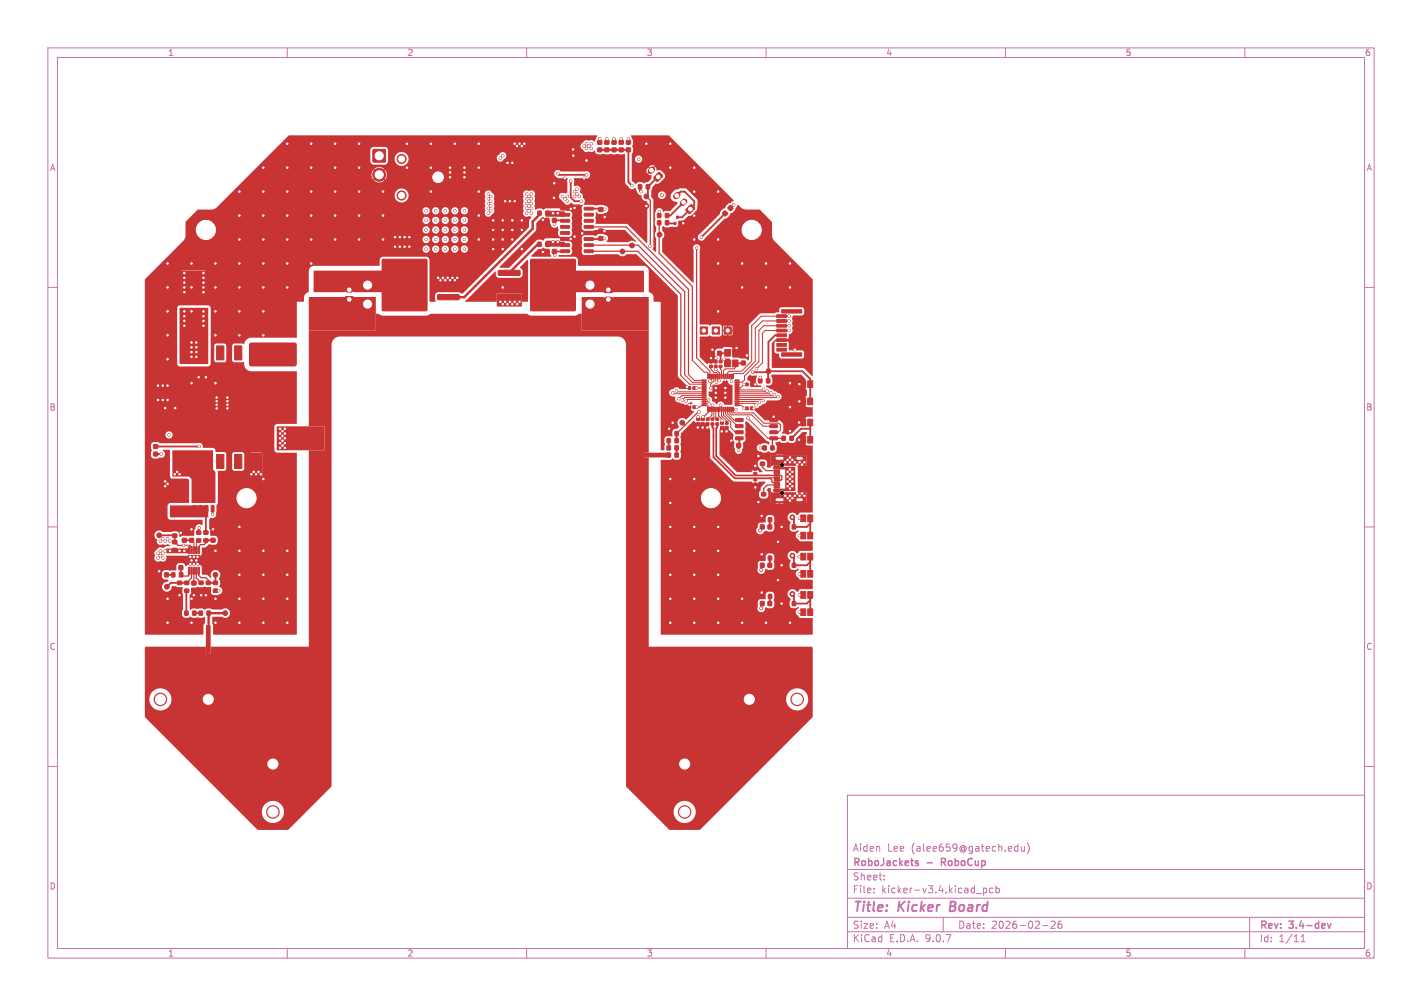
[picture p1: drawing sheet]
<svg xmlns="http://www.w3.org/2000/svg" width="297mm" height="210mm" viewBox="0 0 297 210" stroke-linecap="round" stroke-linejoin="round" font-family="sans-serif">
<defs><g id="words">
<g font-size="2.8" fill="#c872ab">
<text x="178" y="190.9">Title:</text>
<text x="187.7" y="190.9">Kicker</text>
<text x="199.2" y="190.9">Board</text>
</g>
<g font-size="2.1" fill="#c872ab">
<text x="178" y="178">Aiden</text>
<text x="185.3" y="178">Lee</text>
<text x="190.4" y="178">(alee659@gatech.edu)</text>
<text x="178" y="184">Sheet:</text>
<text x="178" y="181.2">RoboJackets</text>
<text x="193.7" y="181.2">-</text>
<text x="197.3" y="181.2">RoboCup</text>
<text x="178" y="186.7">File:</text>
<text x="184.1" y="186.7">kicker-v3.4.kicad_pcb</text>
<text x="178" y="196.9">KiCad</text>
<text x="178" y="194.1">Size:</text>
<text x="184.7" y="194.1">A4</text>
<text x="185.7" y="196.9">E.D.A.</text>
<text x="193.3" y="196.9">9.0.7</text>
<text x="200" y="194.1">Date:</text>
<text x="207" y="194.1">2026-02-26</text>
<text x="263" y="194.3">Rev:</text>
<text x="263" y="196.9">Id:</text>
<text x="267.1" y="196.9">1/11</text>
<text x="269.4" y="194.3">3.4-dev</text>
</g>
<g font-size="1.8" fill="#c872ab">
<text x="35" y="11.9">1</text>
<text x="85" y="11.9">2</text>
<text x="135" y="11.9">3</text>
<text x="185" y="11.9">4</text>
<text x="235" y="11.9">5</text>
<text x="285" y="11.9">6</text>
<text x="10.3" y="35.9">A</text>
<text x="285.4" y="35.9">A</text>
<text x="10.3" y="85.9">B</text>
<text x="285.3" y="85.9">B</text>
<text x="10.3" y="135.9">C</text>
<text x="285.3" y="135.9">C</text>
<text x="10.3" y="185.9">D</text>
<text x="285.3" y="185.9">D</text>
<text x="35" y="199.9">1</text>
<text x="85" y="199.9">2</text>
<text x="135" y="199.9">3</text>
<text x="185" y="199.9">4</text>
<text x="235" y="199.9">5</text>
<text x="285" y="199.9">6</text>
</g>
</g></defs>
<g fill="none" stroke="#c872ab" stroke-width=".21">
<path d="M10 10h277v190h-277zM12 12h273v186h-273zM60 10v2M110 10v2M160 10v2M210 10v2M260 10v2M10 60h2M285 60h2M10 110h2M285 110h2M10 160h2"/>
<path d="M177 166h108v32h-108zM212.2 176.7l.4 .1M212.6 176.2v1.5M212.6 177.6l-.4 .1M213.3 176.7l.1 .9 .3 .1 .3-.1M214 176.7v1M214.5 176a1.72 1.72 0 0 1 0 2.3M285 160h2M60 198v2M110 198v2M160 198v2M177 194.5h108"/>
<path d="M177 191.5h108M177 187.5h108M177 181.5h108M182.5 186.3v.1M182.5 185.5v.1M184.7 183.6v.1M184.7 182.8v.1M197 191.5v3M203.9 186.5h1.1M205.4 185.4v1.5M205.4 185.5l.4-.1 .3 .3-.1 .6h-.6M207.4 185.5l-.4-.1-.3 .3 .1 .6h.6"/>
<path d="M208 185.5l.5-.1 .2 .3-.1 .6h-.6M208 184.9v1.5M210 198v2M217.7 193.2h1.2M219.5 192.4l.6-.1 .3 .4-.9 1.1h.9M221.7 192.3l-.5 .1a1.01 1.01 0 0 0 0 1.4l.5-.1 .1-.5-.3-.3h-.4l-.1 .3M260 198v2M261 191.5v6.5M271.7 196.6h.9M271.7 195.5l.5-.4v1.5"/>
</g>
<path d="M191.6 179.7l.2 .1M196.6 180h.6M197.2 179.2h-.6v1.5M191.6 180.2l.2 .2-.2 .3M277.3 192.8l.3 1 .4-1" fill="none" stroke="#c872ab" stroke-width=".3"/>
<path d="M198.6 188.2l-.3 2h.8" fill="none" stroke="#c872ab" stroke-width=".4"/>
<g fill="#c83434" stroke="#c83434" stroke-width=".21">
<path d="M114 44.1h.7v.8h-.7z"/>
<path d="M112.3 44.1h.7v.8h-.7z"/>
<path d="M77.9 31.2h2.6v2.6h-2.6z"/>
<path d="M149.2 76.2h.6v.5h-.6z"/>
<path d="M149.2 75.3h.6v.5h-.6z"/>
<path d="M126.3 29.3h.9v.8h-.9z"/>
<path d="M126.3 30.9h.9v.8h-.9z"/>
<path d="M125.1 43.3h.8v.8h-.8z"/>
<path d="M125.1 44.9h.8v.8h-.8z"/>
<path d="M157.5 98.6h.5v.5h-.5z"/>
<path d="M157.5 97.7h.5v.5h-.5z"/>
<path d="M91.4 61.6l4.3-.1 .2 .1v.7l-.2 .3h-4.1l-.3-.3z"/>
<path d="M79.9 54.2h9.2v10.6h-9.2z"/>
<path d="M91.4 56.5l4.3-.1 .2 .2v.7l-.2 .2h-4.1l-.3-.2z"/>
<path d="M163.8 125.6h.7v.8h-.7z"/>
<path d="M165.5 125.6h.7v.8h-.7z"/>
<path d="M150.2 76.3h.6v.4h-.6z"/>
<path d="M150.2 75.3h.6v.4h-.6z"/>
<path d="M136.6 37l1.1-1 .7 .7-1.1 1.2-.7-.6z"/>
<path d="M143.3 43.7l1.1-1 .7 .8-1.1 1.1-.7-.6z"/>
<path d="M104.1 56.5l4.3-.1 .2 .2v.7l-.2 .2h-4.1l-.3-.2z"/>
<path d="M110.9 54.2h9.2v10.6h-9.2z"/>
<path d="M104.1 61.6l4.3-.1 .2 .1v.7l-.2 .3h-4.1l-.3-.3z"/>
<path d="M32.1 92.8h.8v.8h-.8z"/>
<path d="M32.1 94.4h.8v.8h-.8z"/>
<path d="M149.5 88.3h.6v.4h-.6z"/>
<path d="M149.5 87.3h.6v.4h-.6z"/>
<path d="M129.3 29.3h.9v.8h-.9z"/>
<path d="M129.3 30.9h.9v.8h-.9z"/>
<path d="M127.8 29.3h.9v.8h-.9z"/>
<path d="M127.8 30.9h.9v.8h-.9z"/>
<path d="M52.7 72.2h1.6v2.9h-1.6z"/>
<path d="M49 72.2h1.5v2.9h-1.5z"/>
<path d="M45.2 72.2h1.6v2.9h-1.6z"/>
<path d="M41.5 72.2h1.5v2.9h-1.5z"/>
<path d="M37.7 72.2h1.6v2.9h-1.6z"/>
<path d="M37.7 94.9h1.6v2.9h-1.6z"/>
<path d="M41.5 94.9h1.5v2.9h-1.5z"/>
<path d="M45.2 94.9h1.6v2.9h-1.6z"/>
<path d="M49 94.9h1.5v2.9h-1.5z"/>
<path d="M52.7 94.9h1.6v2.9h-1.6z"/>
<path d="M43.1 121.3h.8v.7h-.8z"/>
<path d="M43.1 123h.8v.7h-.8z"/>
<path d="M34.4 119.6h.8v.8h-.8z"/>
<path d="M32.8 119.6h.8v.8h-.8z"/>
<path d="M130.8 29.3h.9v.8h-.9z"/>
<path d="M130.8 30.9h.9v.8h-.9z"/>
<path d="M130.9 63.7h3.2v2.4h-3.2z"/>
<path d="M130.9 56.9h3.2v2.4h-3.2z"/>
<path d="M167.2 111.1h1.1v1.4h-1.1z"/>
<path d="M167.2 107.5h1.1v1.4h-1.1z"/>
<path d="M168.7 111.1h1.1v1.4h-1.1z"/>
<path d="M168.7 107.5h1.1v1.4h-1.1z"/>
<path d="M167.2 83.1h1.1v1.4h-1.1z"/>
<path d="M167.2 79.5h1.1v1.4h-1.1z"/>
<path d="M168.7 83.1h1.1v1.4h-1.1z"/>
<path d="M168.7 79.5h1.1v1.4h-1.1z"/>
<path d="M159.1 102.8h.8v.7h-.8z"/>
<path d="M159.1 104.5h.8v.7h-.8z"/>
<path d="M36.1 112.8h.8v.7h-.8z"/>
<path d="M36.1 114.5h.8v.7h-.8z"/>
<path d="M141 91.6h.7v.8h-.7z"/>
<path d="M139.3 91.6h.7v.8h-.7z"/>
<path d="M35.9 106.2l3.1-.1 .2 .3v.9l-.3 .2h-2.9l-.2-.2z"/>
<path d="M35.9 100.1l3.1-.1 .2 .3v.9l-.3 .2h-2.9l-.2-.2z"/>
<path d="M122 52.2h1.9v.5h-1.8z"/>
<path d="M122 50.9h1.9v.5l-1.8 .1z"/>
<path d="M122 49.6h1.9v.5l-1.8 .1z"/>
<path d="M122 48.4l1.9-.1v.5l-1.8 .1z"/>
<path d="M122 47.1h1.9v.5l-1.8 .1z"/>
<path d="M122 45.8h1.9v.5l-1.8 .1z"/>
<path d="M122 44.6l1.9-.1v.5l-1.8 .1z"/>
<path d="M122 43.3h1.9v.5h-1.8z"/>
<path d="M117.1 43.3h1.8l.1 .5h-1.9z"/>
<path d="M117.1 44.6l1.8-.1 .1 .5-1.9 .1z"/>
<path d="M117.1 45.8h1.8l.1 .5-1.9 .1z"/>
<path d="M117.1 47.1h1.8l.1 .5-1.9 .1z"/>
<path d="M117.1 48.4l1.8-.1 .1 .5-1.9 .1z"/>
<path d="M117.1 49.6h1.8l.1 .5-1.9 .1z"/>
<path d="M117.1 50.9h1.8l.1 .5-1.9 .1z"/>
<path d="M117.1 52.2h1.8l.1 .5h-1.9z"/>
<path d="M163.8 109.6h.7v.8h-.7z"/>
<path d="M165.5 109.6h.7v.8h-.7z"/>
<path d="M151.5 88.1h.6v.5h-.6z"/>
<path d="M151.5 89h.6v.5h-.6z"/>
<path d="M149.9 73.3h.8v.9h-.8z"/>
<path d="M148.3 73.3h.8v.9h-.8z"/>
<path d="M158.8 96.5h.9v.7h-.9z"/>
<path d="M158.8 94.8h.9v.7h-.9z"/>
<path d="M167.2 119.1h1.1v1.4h-1.1z"/>
<path d="M167.2 115.5h1.1v1.4h-1.1z"/>
<path d="M168.7 119.1h1.1v1.4h-1.1z"/>
<path d="M168.7 115.5h1.1v1.4h-1.1z"/>
<path d="M161.7 102.9h1.1v.6h-1.1z"/>
<path d="M161.7 102.1h1.1v.6h-1.1z"/>
<path d="M161.7 101.1h1.1v.3h-1.1z"/>
<path d="M161.7 100.1h1.1v.3h-1.1z"/>
<path d="M161.7 99.6h1.1v.3h-1.1z"/>
<path d="M161.7 98.6h1.1v.3h-1.1z"/>
<path d="M161.7 96.5h1.1v.6h-1.1z"/>
<path d="M161.7 97.3h1.1v.6h-1.1z"/>
<path d="M161.7 98.1h1.1v.3h-1.1z"/>
<path d="M161.7 99.1h1.1v.3h-1.1z"/>
<path d="M161.7 100.6h1.1v.3h-1.1z"/>
<path d="M161.7 101.6h1.1v.3h-1.1z"/>
<path d="M139.3 90.1h.7v.8h-.7z"/>
<path d="M141 90.1h.7v.8h-.7z"/>
<path d="M147.5 87.3h.6v.5h-.6z"/>
<path d="M147.5 88.2h.6v.5h-.6z"/>
<path d="M160.5 124.1h.7v.8h-.7z"/>
<path d="M158.8 124.1h.7v.8h-.7z"/>
<path d="M163.3 91.1h.7v.8h-.7z"/>
<path d="M165 91.1h.7v.8h-.7z"/>
<path d="M41.6 127.6h.7v.8h-.7z"/>
<path d="M43.2 127.6h.7v.8h-.7z"/>
<path d="M44.1 112.4h.8v.8h-.8z"/>
<path d="M44.1 110.8h.8v.8h-.8z"/>
<path d="M151.2 68.3h1.6v1.5h-1.6z"/>
<path d="M150.5 88.1h.6v.5h-.6z"/>
<path d="M150.5 89h.6v.5h-.6z"/>
<path d="M153.9 92.6h.8v.8h-.8z"/>
<path d="M152.3 92.6h.8v.8h-.8z"/>
<path d="M40.1 121.3h.8v.8h-.8z"/>
<path d="M40.1 122.9h.8v.8h-.8z"/>
<path d="M152.9 75.2h1.2v1.4h-1.2z"/>
<path d="M152.9 73h1.2v1.4h-1.2z"/>
<path d="M151.3 73h1.2v1.4h-1.2z"/>
<path d="M151.3 75.2h1.2v1.4h-1.2z"/>
<path d="M139 46.1h.7v.8h-.7z"/>
<path d="M137.3 46.1h.7v.8h-.7z"/>
<path d="M144.7 80.7h.5v.6h-.5z"/>
<path d="M143.8 80.7h.5v.6h-.5z"/>
<path d="M39.6 112.4h.8v.8h-.8z"/>
<path d="M39.6 110.8h.8v.8h-.8z"/>
<path d="M160.5 108.1h.7v.8h-.7z"/>
<path d="M158.8 108.1h.7v.8h-.7z"/>
<path d="M141 94.6h.7v.8h-.7z"/>
<path d="M139.3 94.6h.7v.8h-.7z"/>
<path d="M152.1 43.3l.5-.4 .5 .7-.6 .4-.5-.5z"/>
<path d="M151 44.4l.5-.4 .5 .7-.6 .4-.5-.5z"/>
<path d="M37.5 119.6h.7v.8h-.7z"/>
<path d="M35.8 119.6h.7v.8h-.7z"/>
<path d="M160.4 117.6h.8v.8h-.8z"/>
<path d="M158.8 117.6h.8v.8h-.8z"/>
<path d="M140.8 46.4h.4v.5h-.4z"/>
<path d="M141.8 46.4h.4v.5h-.4z"/>
<path d="M141.3 45.1h.4v.5h-.4z"/>
<path d="M115.4 45.6h.8v.8h-.8z"/>
<path d="M113.8 45.6h.8v.8h-.8z"/>
<path d="M37.1 123h.8v.7h-.8z"/>
<path d="M37.1 121.3h.8v.7h-.8z"/>
<path d="M160.4 125.6h.8v.8h-.8z"/>
<path d="M158.8 125.6h.8v.8h-.8z"/>
<path d="M38.6 127.6h.7v.8h-.7z"/>
<path d="M40.2 127.6h.7v.8h-.7z"/>
<path d="M139 44.6h.7v.8h-.7z"/>
<path d="M137.3 44.6h.7v.8h-.7z"/>
<path d="M167.2 127.1h1.1v1.4h-1.1z"/>
<path d="M167.2 123.5h1.1v1.4h-1.1z"/>
<path d="M168.7 127.1h1.1v1.4h-1.1z"/>
<path d="M168.7 123.5h1.1v1.4h-1.1z"/>
<path d="M135 38.6h.7v.8h-.7z"/>
<path d="M133.3 38.6h.7v.8h-.7z"/>
<path d="M115.4 52.1h.8v.8h-.8z"/>
<path d="M113.8 52.1h.8v.8h-.8z"/>
<path d="M39.3 65.1l2.2-.1 .2 .2v3.6l-.1 .2h-2.1l-.2-.2z"/>
<path d="M39.3 57.1l2.2-.1 .2 .2v3.6l-.1 .2h-2.1l-.2-.2z"/>
<path d="M160.8 91.2h1.5l.1 .5-1.5 .1z"/>
<path d="M160.8 90l1.5-.1 .1 .6h-1.5z"/>
<path d="M160.8 88.7h1.5l.1 .5-1.5 .1z"/>
<path d="M160.8 87.4h1.5l.1 .5-1.5 .1z"/>
<path d="M153.6 87.4h1.5l.1 .5-1.5 .1z"/>
<path d="M153.6 88.7h1.5l.1 .5-1.5 .1z"/>
<path d="M153.6 90l1.5-.1 .1 .6h-1.5z"/>
<path d="M153.6 91.2h1.5l.1 .5-1.5 .1z"/>
<path d="M65.9 63.7h3.2v2.4h-3.2z"/>
<path d="M65.9 56.9h3.2v2.4h-3.2z"/>
<path d="M148.7 68.3h1.5v1.5h-1.5z"/>
<path d="M39.4 118.4l.2 .1v1.4l-.3-.1z"/>
<path d="M39.9 118.4l.3 .1-.1 1.4-.3-.1z"/>
<path d="M40.4 118.4l.2 .1v1.4l-.2-.1z"/>
<path d="M40.9 118.4l.2 .1v1.4l-.3-.1z"/>
<path d="M41.4 118.4l.3 .1-.1 1.4-.3-.1z"/>
<path d="M41.4 114.1l.3 .1-.1 1.4-.3-.1z"/>
<path d="M40.9 114.1l.2 .1v1.4l-.3-.1z"/>
<path d="M40.4 114.1l.2 .1v1.4l-.2-.1z"/>
<path d="M39.9 114.1l.3 .1-.1 1.4-.3-.1z"/>
<path d="M39.4 114.1l.2 .1v1.4l-.3-.1z"/>
<path d="M39.6 116.2h1.8v1.6h-1.8z"/>
<path d="M160.5 116.1h.7v.8h-.7z"/>
<path d="M158.8 116.1h.7v.8h-.7z"/>
<path d="M158.4 79.1h.7v.8h-.7z"/>
<path d="M160.1 79.1h.7v.8h-.7z"/>
<path d="M36.1 109.8h.8v.7h-.8z"/>
<path d="M36.1 111.5h.8v.7h-.8z"/>
<path d="M38.6 121.3h.8v.7h-.8z"/>
<path d="M38.6 123h.8v.7h-.8z"/>
<path d="M125.1 49.4h.8v.8h-.8z"/>
<path d="M125.1 47.8h.8v.8h-.8z"/>
<path d="M146.5 87.3h.6v.5h-.6z"/>
<path d="M146.5 88.2h.6v.5h-.6z"/>
<path d="M154.8 73.8h.9v.8h-.9z"/>
<path d="M154.8 75.4h.9v.8h-.9z"/>
<path d="M145.5 87.3h.6v.5h-.6z"/>
<path d="M145.5 88.2h.6v.5h-.6z"/>
<path d="M157.5 99.9h.5v.5h-.5z"/>
<path d="M157.5 100.8h.5v.5h-.5z"/>
<path d="M37.4 118.1h.8v.8h-.8z"/>
<path d="M35.8 118.1h.8v.8h-.8z"/>
<path d="M41.6 121.3h.8v.7h-.8z"/>
<path d="M41.6 123h.8v.7h-.8z"/>
<path d="M44.6 123h.8v.7h-.8z"/>
<path d="M44.6 121.3h.8v.7h-.8z"/>
<path d="M155.8 80h.5v.5h-.5z"/>
<path d="M156.7 80h.5v.5h-.5z"/>
<path d="M114 50.6h.7v.8h-.7z"/>
<path d="M112.3 50.6h.7v.8h-.7z"/>
<path d="M155.8 85h.5v.5h-.5z"/>
<path d="M156.7 85h.5v.5h-.5z"/>
<path d="M148.5 88.3h.6v.4h-.6z"/>
<path d="M148.5 87.3h.6v.4h-.6z"/>
<path d="M139.3 93.1h.7v.8h-.7z"/>
<path d="M141 93.1h.7v.8h-.7z"/>
<path d="M167.2 91.1h1.1v1.4h-1.1z"/>
<path d="M167.2 87.5h1.1v1.4h-1.1z"/>
<path d="M168.7 91.1h1.1v1.4h-1.1z"/>
<path d="M168.7 87.5h1.1v1.4h-1.1z"/>
<path d="M144.7 84.7h.5v.6h-.5z"/>
<path d="M143.8 84.7h.5v.6h-.5z"/>
<path d="M124.8 29.3h.9v.8h-.9z"/>
<path d="M124.8 30.9h.9v.8h-.9z"/>
<path d="M146.2 68.3h1.6v1.5h-1.6z"/>
<path d="M160.4 109.6h.8v.8h-.8z"/>
<path d="M158.8 109.6h.8v.8h-.8z"/>
<path d="M153.5 84.5h.8l.1 .2h-.8z"/>
<path d="M153.5 84.1h.8l.1 .2h-.8z"/>
<path d="M153.5 83.7h.8l.1 .2h-.8z"/>
<path d="M153.5 83.3h.8l.1 .2h-.8z"/>
<path d="M153.5 82.9h.8l.1 .2h-.8z"/>
<path d="M153.5 82.5h.8l.1 .2h-.8z"/>
<path d="M153.5 82.1h.8l.1 .2h-.8z"/>
<path d="M153.5 81.7h.8l.1 .2h-.8z"/>
<path d="M153.5 81.3h.8l.1 .2h-.8z"/>
<path d="M153.5 80.9h.8l.1 .2h-.8z"/>
<path d="M153.5 80.5h.8l.1 .2h-.8z"/>
<path d="M153.5 80.1h.8l.1 .2h-.8z"/>
<path d="M153.5 79.7h.8l.1 .2h-.8z"/>
<path d="M153.5 79.3h.8l.1 .2h-.8z"/>
<path d="M153 78.1l.2 .1v.8h-.2z"/>
<path d="M152.6 78.1l.2 .1v.8h-.2z"/>
<path d="M152.2 78.1l.2 .1v.8h-.2z"/>
<path d="M151.8 78.1l.2 .1v.8h-.2z"/>
<path d="M151.4 78.1l.2 .1v.8h-.2z"/>
<path d="M151 78.1l.2 .1-.1 .8h-.1z"/>
<path d="M150.6 78.1l.2 .1-.1 .8h-.1z"/>
<path d="M150.2 78.1l.2 .1-.1 .8h-.1z"/>
<path d="M149.8 78.1l.2 .1-.1 .8h-.1z"/>
<path d="M149.4 78.1l.2 .1-.1 .8h-.1z"/>
<path d="M149 78.1l.2 .1-.1 .8h-.1z"/>
<path d="M148.6 78.1l.2 .1-.1 .8h-.1z"/>
<path d="M148.2 78.1l.2 .1-.1 .8h-.1z"/>
<path d="M147.8 78.1l.2 .1-.1 .8h-.1z"/>
<path d="M146.6 79.3h.8l.1 .2h-.8z"/>
<path d="M146.6 79.7h.8l.1 .2h-.8z"/>
<path d="M146.6 80.1h.8l.1 .2h-.8z"/>
<path d="M146.6 80.5h.8l.1 .2h-.8z"/>
<path d="M146.6 80.9h.8l.1 .2h-.8z"/>
<path d="M146.6 81.3h.8l.1 .2h-.8z"/>
<path d="M146.6 81.7h.8l.1 .2h-.8z"/>
<path d="M146.6 82.1h.8l.1 .2h-.8z"/>
<path d="M146.6 82.5h.8l.1 .2h-.8z"/>
<path d="M146.6 82.9h.8l.1 .2h-.8z"/>
<path d="M146.6 83.3h.8l.1 .2h-.8z"/>
<path d="M146.6 83.7h.8l.1 .2h-.8z"/>
<path d="M146.6 84.1h.8l.1 .2h-.8z"/>
<path d="M146.6 84.5h.8l.1 .2h-.8z"/>
<path d="M147.8 85l.2 .1-.1 .8-.1-.1z"/>
<path d="M148.2 85l.2 .1-.1 .8-.1-.1z"/>
<path d="M148.6 85l.2 .1-.1 .8-.1-.1z"/>
<path d="M149 85l.2 .1-.1 .8-.1-.1z"/>
<path d="M149.4 85l.2 .1-.1 .8-.1-.1z"/>
<path d="M149.8 85l.2 .1-.1 .8-.1-.1z"/>
<path d="M150.2 85l.2 .1-.1 .8-.1-.1z"/>
<path d="M150.6 85l.2 .1-.1 .8-.1-.1z"/>
<path d="M151 85l.2 .1-.1 .8-.1-.1z"/>
<path d="M151.4 85l.2 .1v.8l-.2-.1z"/>
<path d="M151.8 85l.2 .1v.8l-.2-.1z"/>
<path d="M152.2 85l.2 .1v.8l-.2-.1z"/>
<path d="M152.6 85l.2 .1v.8l-.2-.1z"/>
<path d="M153 85l.2 .1v.8l-.2-.1z"/>
<path d="M148.9 80.4h3.2v3.2h-3.2z"/>
<path d="M162.2 72.7h2.1v.6h-2.1z"/>
<path d="M162.2 71.7h2.1v.6h-2.1z"/>
<path d="M162.2 70.7h2.1v.6h-2.1z"/>
<path d="M162.2 69.7h2.1v.6h-2.1z"/>
<path d="M162.2 68.7h2.1v.6h-2.1z"/>
<path d="M162.2 67.7h2.1v.6h-2.1z"/>
<path d="M162.2 66.7h2.1v.6h-2.1z"/>
<path d="M162.2 65.7h2.1v.6h-2.1z"/>
<path d="M163.2 73.7h4.2v.7h-4.2z"/>
<path d="M163.2 64.7h4.2v.7h-4.2z"/>
<path d="M159.3 93.1h.7v.8h-.7z"/>
<path d="M161 93.1h.7v.8h-.7z"/>
<path d="M42.6 112.5h.8v.7h-.8z"/>
<path d="M42.6 110.8h.8v.7h-.8z"/>
<path d="M41.1 112.5h.8v.7h-.8z"/>
<path d="M41.1 110.8h.8v.7h-.8z"/>
<path d="M40.3 105.5h.6v1.3h-.6z"/>
<path d="M41.6 105.5h.6v1.3h-.6z"/>
<path d="M42.8 105.5h.6v1.3h-.6z"/>
<path d="M44.1 105.5h.6v1.3h-.6z"/>
<path d="M40.3 100.2h.6v.7h.7v-.7h.6v.7h.6v-.7h.6v.7h.7v-.7h.6v1h-.2v3.5h-4v-3.5h-.2z"/>
<path d="M58.4 72.4h2.4v3.2h-2.4z"/>
<path d="M65.2 72.4h2.4v3.2h-2.4z"/>
<path d="M148.2 76.2h.6v.5h-.6z"/>
<path d="M148.2 75.3h.6v.5h-.6z"/>
<path d="M163.8 117.6h.7v.8h-.7z"/>
<path d="M165.5 117.6h.7v.8h-.7z"/>
<path d="M38.1 112.4h.8v.8h-.8z"/>
<path d="M38.1 110.8h.8v.8h-.8z"/>
<path d="M126.2 60l1.6-.1 .1 .3v.7l-.2 .2h-1.4l-.1-.2z"/>
<path d="M72.1 62l1.6-.1 .1 .3v.7l-.2 .2h-1.4l-.1-.2z"/>
<path d="M75.5 62.2h2.6v2.6h-2.6z"/>
<path d="M121.9 58.2h2.6v2.6h-2.6z"/>
<circle cx="165.5" cy="108" r=".5"/>
<circle cx="79.2" cy="36.5" r="1.35"/>
<circle cx="51.5" cy="104" r="4"/>
<circle cx="162.5" cy="114" r=".5"/>
<circle cx="43.5" cy="146" r="1.31"/>
<circle cx="33.5" cy="146" r="1.31"/>
<circle cx="135" cy="41" r=".5"/>
<circle cx="165.5" cy="116" r=".5"/>
<circle cx="43" cy="48" r="4"/>
<circle cx="137.7" cy="49" r=".5"/>
<circle cx="142.5" cy="88.2" r=".5"/>
<circle cx="135" cy="43" r=".5"/>
<circle cx="160.5" cy="77.5" r=".5"/>
<circle cx="157" cy="48" r="4"/>
<circle cx="148.5" cy="104" r="4"/>
<circle cx="47" cy="120" r=".5"/>
<circle cx="33.3" cy="111.7" r=".5"/>
<circle cx="132" cy="51.2" r=".5"/>
<circle cx="34.9" cy="122.5" r=".5"/>
<circle cx="156.5" cy="146" r="1.31"/>
<circle cx="166.5" cy="146" r="1.31"/>
<circle cx="57" cy="159.5" r="1.31"/>
<circle cx="57" cy="169.5" r="1.31"/>
<circle cx="162.5" cy="122" r=".5"/>
<circle cx="140.5" cy="88.2" r=".5"/>
<circle cx="83.9" cy="40.8" r=".95"/>
<circle cx="83.9" cy="33.2" r=".95"/>
<circle cx="130" cy="52.5" r=".5"/>
<circle cx="143" cy="159.5" r="1.31"/>
<circle cx="143" cy="169.5" r="1.31"/>
<circle cx="165.5" cy="124" r=".5"/>
<circle cx="45" cy="120" r=".5"/>
<circle cx="47" cy="128" r=".5"/>
<circle cx="76.8" cy="59.5" r="1.35"/>
<circle cx="123.2" cy="63.5" r="1.35"/>
<circle cx="40" cy="71.5" r=".25"/>
<circle cx="40" cy="65" r=".25"/>
<circle cx="40" cy="72.5" r=".25"/>
<circle cx="33" cy="116.5" r=".25"/>
<circle cx="34" cy="116.5" r=".25"/>
<circle cx="102" cy="41.5" r=".25"/>
<circle cx="105" cy="32.5" r=".25"/>
<circle cx="33" cy="115.5" r=".25"/>
<circle cx="91" cy="52" r=".25"/>
<circle cx="33.5" cy="116" r=".25"/>
<circle cx="91" cy="44" r=".25"/>
<circle cx="95" cy="44" r=".25"/>
<circle cx="93" cy="52" r=".25"/>
<circle cx="41" cy="74.5" r=".25"/>
<circle cx="93" cy="50" r=".25"/>
<circle cx="91" cy="50" r=".25"/>
<circle cx="93" cy="46" r=".25"/>
<circle cx="38.5" cy="67" r=".25"/>
<circle cx="97" cy="52" r=".25"/>
<circle cx="102" cy="40.5" r=".25"/>
<circle cx="40" cy="74.5" r=".25"/>
<circle cx="93" cy="48" r=".25"/>
<circle cx="95" cy="50" r=".25"/>
<circle cx="41" cy="72.5" r=".25"/>
<circle cx="33.5" cy="115" r=".25"/>
<circle cx="41" cy="71.5" r=".25"/>
<circle cx="35.5" cy="115" r=".25"/>
<circle cx="104.5" cy="33" r=".25"/>
<circle cx="97" cy="46" r=".25"/>
<circle cx="97" cy="44" r=".25"/>
<circle cx="89" cy="50" r=".25"/>
<circle cx="34" cy="112.5" r=".25"/>
<circle cx="37.5" cy="115" r=".25"/>
<circle cx="34" cy="115.5" r=".25"/>
<circle cx="97" cy="50" r=".25"/>
<circle cx="35" cy="112.5" r=".25"/>
<circle cx="102" cy="43.5" r=".25"/>
<circle cx="42.5" cy="68" r=".25"/>
<circle cx="91" cy="46" r=".25"/>
<circle cx="89" cy="44" r=".25"/>
<circle cx="38.5" cy="65" r=".25"/>
<circle cx="35.5" cy="113" r=".25"/>
<circle cx="91" cy="48" r=".25"/>
<circle cx="40" cy="73.5" r=".25"/>
<circle cx="42.5" cy="66" r=".25"/>
<circle cx="89" cy="48" r=".25"/>
<circle cx="34.5" cy="113" r=".25"/>
<circle cx="102" cy="44.5" r=".25"/>
<circle cx="102" cy="42.5" r=".25"/>
<circle cx="102.5" cy="41" r=".25"/>
<circle cx="93" cy="44" r=".25"/>
<circle cx="95" cy="46" r=".25"/>
<circle cx="38.5" cy="66" r=".25"/>
<circle cx="97" cy="48" r=".25"/>
<circle cx="38.5" cy="68" r=".25"/>
<circle cx="38.5" cy="115" r=".25"/>
<circle cx="95" cy="52" r=".25"/>
<circle cx="89" cy="46" r=".25"/>
<circle cx="42.5" cy="67" r=".25"/>
<circle cx="33.5" cy="113" r=".25"/>
<circle cx="102.5" cy="43" r=".25"/>
<circle cx="95" cy="48" r=".25"/>
<circle cx="41" cy="73.5" r=".25"/>
<circle cx="35.3" cy="90.8" r=".25"/>
<circle cx="102.5" cy="42" r=".25"/>
<circle cx="42.5" cy="65" r=".25"/>
<circle cx="34.5" cy="115" r=".25"/>
<circle cx="102.5" cy="44" r=".25"/>
<circle cx="89" cy="52" r=".25"/>
<circle cx="105" cy="52" r=".25"/>
<circle cx="160" cy="130" r=".3"/>
<circle cx="103" cy="50" r=".25"/>
<circle cx="165" cy="60" r=".25"/>
<circle cx="149.5" cy="81" r=".25"/>
<circle cx="118" cy="37.2" r=".25"/>
<circle cx="142.7" cy="46.6" r=".25"/>
<circle cx="150" cy="50" r=".3"/>
<circle cx="140" cy="115" r=".3"/>
<circle cx="166.5" cy="103" r=".25"/>
<circle cx="60" cy="50" r=".3"/>
<circle cx="107.5" cy="42" r=".25"/>
<circle cx="85" cy="30" r=".25"/>
<circle cx="100" cy="45" r=".3"/>
<circle cx="38.5" cy="57" r=".25"/>
<circle cx="108.5" cy="30" r=".25"/>
<circle cx="45" cy="115" r=".25"/>
<circle cx="70" cy="35" r=".3"/>
<circle cx="36.6" cy="85.2" r=".25"/>
<circle cx="157.5" cy="85.3" r=".25"/>
<circle cx="148.8" cy="73" r=".25"/>
<circle cx="151.5" cy="83" r=".25"/>
<circle cx="75" cy="40" r=".3"/>
<circle cx="42.5" cy="61" r=".25"/>
<circle cx="106" cy="63.5" r=".25"/>
<circle cx="158.4" cy="95.2" r=".3"/>
<circle cx="145" cy="100" r=".3"/>
<circle cx="60" cy="45" r=".3"/>
<circle cx="151.5" cy="81" r=".25"/>
<circle cx="42.5" cy="57" r=".25"/>
<circle cx="126.3" cy="45.3" r=".25"/>
<circle cx="55" cy="65" r=".25"/>
<circle cx="45" cy="60" r=".3"/>
<circle cx="155" cy="55" r=".3"/>
<circle cx="160" cy="60" r=".25"/>
<circle cx="119.7" cy="32.5" r=".25"/>
<circle cx="145" cy="35" r=".3"/>
<circle cx="145" cy="125" r=".3"/>
<circle cx="145" cy="130" r=".3"/>
<circle cx="33" cy="80.5" r=".25"/>
<circle cx="107" cy="34" r=".25"/>
<circle cx="106" cy="34" r=".25"/>
<circle cx="50" cy="110" r=".3"/>
<circle cx="38.5" cy="59" r=".25"/>
<circle cx="150" cy="125" r=".3"/>
<circle cx="65" cy="30" r=".3"/>
<circle cx="50" cy="60" r=".3"/>
<circle cx="106.5" cy="63" r=".25"/>
<circle cx="149.5" cy="82" r=".25"/>
<circle cx="54.5" cy="99" r=".25"/>
<circle cx="55" cy="125" r=".3"/>
<circle cx="37.7" cy="111.2" r=".25"/>
<circle cx="90" cy="40" r=".25"/>
<circle cx="164.5" cy="104" r=".25"/>
<circle cx="109" cy="46" r=".25"/>
<circle cx="94" cy="58.5" r=".25"/>
<circle cx="100" cy="50" r=".3"/>
<circle cx="149.5" cy="74.8" r=".25"/>
<circle cx="65" cy="50" r=".3"/>
<circle cx="34.5" cy="101.5" r=".25"/>
<circle cx="45.2" cy="85.3" r=".25"/>
<circle cx="47.5" cy="85.3" r=".25"/>
<circle cx="166.9" cy="83.8" r=".25"/>
<circle cx="75" cy="35" r=".3"/>
<circle cx="85" cy="35" r=".25"/>
<circle cx="60" cy="30" r=".3"/>
<circle cx="161.6" cy="87" r=".25"/>
<circle cx="108" cy="63.5" r=".25"/>
<circle cx="148.5" cy="74.8" r=".25"/>
<circle cx="107" cy="63.5" r=".25"/>
<circle cx="145" cy="50" r=".25"/>
<circle cx="60" cy="125" r=".3"/>
<circle cx="53" cy="98.5" r=".25"/>
<circle cx="122" cy="37.2" r=".25"/>
<circle cx="109.5" cy="30" r=".25"/>
<circle cx="54" cy="98.5" r=".25"/>
<circle cx="50" cy="50" r=".3"/>
<circle cx="94.5" cy="58" r=".25"/>
<circle cx="149.5" cy="83" r=".25"/>
<circle cx="150.8" cy="90" r=".25"/>
<circle cx="150" cy="130" r=".3"/>
<circle cx="107" cy="50" r=".25"/>
<circle cx="100" cy="30" r=".3"/>
<circle cx="44.5" cy="110.5" r=".25"/>
<circle cx="150" cy="110" r=".3"/>
<circle cx="55" cy="45" r=".3"/>
<circle cx="60" cy="115" r=".3"/>
<circle cx="109" cy="52" r=".25"/>
<circle cx="103" cy="48" r=".25"/>
<circle cx="95" cy="58.5" r=".25"/>
<circle cx="165" cy="130" r=".3"/>
<circle cx="95.5" cy="58" r=".25"/>
<circle cx="40" cy="125" r=".25"/>
<circle cx="70" cy="50" r=".3"/>
<circle cx="145" cy="110" r=".3"/>
<circle cx="158.4" cy="104.8" r=".3"/>
<circle cx="157.7" cy="80.3" r=".25"/>
<circle cx="47.5" cy="83.7" r=".25"/>
<circle cx="115.7" cy="41.3" r=".25"/>
<circle cx="55" cy="50" r=".3"/>
<circle cx="113.4" cy="52.6" r=".25"/>
<circle cx="35" cy="70" r=".25"/>
<circle cx="50" cy="70" r=".3"/>
<circle cx="90" cy="30" r=".3"/>
<circle cx="55" cy="120" r=".3"/>
<circle cx="70" cy="30" r=".3"/>
<circle cx="145" cy="120" r=".3"/>
<circle cx="151.5" cy="79.3" r=".25"/>
<circle cx="60" cy="55" r=".3"/>
<circle cx="35" cy="83.5" r=".25"/>
<circle cx="47.5" cy="84.5" r=".25"/>
<circle cx="93" cy="58.5" r=".25"/>
<circle cx="166" cy="103.5" r=".25"/>
<circle cx="165" cy="80" r=".3"/>
<circle cx="82.5" cy="51.5" r=".25"/>
<circle cx="151.8" cy="90" r=".25"/>
<circle cx="166.9" cy="88.2" r=".25"/>
<circle cx="122.5" cy="33.5" r=".25"/>
<circle cx="37.5" cy="124.2" r=".25"/>
<circle cx="93.5" cy="58" r=".25"/>
<circle cx="55" cy="130" r=".3"/>
<circle cx="115.8" cy="38.3" r=".3"/>
<circle cx="166.9" cy="91.8" r=".25"/>
<circle cx="35" cy="55" r=".3"/>
<circle cx="50" cy="45" r=".3"/>
<circle cx="45.2" cy="83" r=".25"/>
<circle cx="140.5" cy="88.3" r=".25"/>
<circle cx="147.7" cy="89.2" r=".25"/>
<circle cx="84.5" cy="51.5" r=".25"/>
<circle cx="105" cy="48" r=".25"/>
<circle cx="108.5" cy="63" r=".25"/>
<circle cx="84.5" cy="49.5" r=".25"/>
<circle cx="145" cy="45" r=".25"/>
<circle cx="35" cy="65" r=".25"/>
<circle cx="164" cy="96.5" r=".25"/>
<circle cx="40" cy="117" r=".25"/>
<circle cx="45" cy="55" r=".3"/>
<circle cx="35" cy="75" r=".3"/>
<circle cx="41.5" cy="78.7" r=".25"/>
<circle cx="34.5" cy="85.2" r=".25"/>
<circle cx="33" cy="83.5" r=".25"/>
<circle cx="43" cy="78.7" r=".25"/>
<circle cx="126.2" cy="48.2" r=".25"/>
<circle cx="65" cy="45" r=".3"/>
<circle cx="83.5" cy="49.5" r=".25"/>
<circle cx="75" cy="50" r=".3"/>
<circle cx="145" cy="115" r=".3"/>
<circle cx="40.5" cy="124.2" r=".25"/>
<circle cx="159.1" cy="107.7" r=".25"/>
<circle cx="150" cy="55" r=".25"/>
<circle cx="75" cy="45" r=".3"/>
<circle cx="40" cy="60" r=".25"/>
<circle cx="70" cy="45" r=".3"/>
<circle cx="140" cy="110" r=".3"/>
<circle cx="38.5" cy="61" r=".25"/>
<circle cx="163.2" cy="110" r=".3"/>
<circle cx="45" cy="65" r=".25"/>
<circle cx="139.8" cy="89.5" r=".25"/>
<circle cx="160" cy="55" r=".25"/>
<circle cx="121.6" cy="48.7" r=".25"/>
<circle cx="119.2" cy="43.6" r=".25"/>
<circle cx="108" cy="30.5" r=".25"/>
<circle cx="97" cy="37" r=".25"/>
<circle cx="166" cy="96.5" r=".25"/>
<circle cx="140" cy="125" r=".3"/>
<circle cx="166.9" cy="80.2" r=".25"/>
<circle cx="55" cy="70" r=".3"/>
<circle cx="92" cy="58.5" r=".25"/>
<circle cx="165" cy="96.5" r=".25"/>
<circle cx="38.5" cy="58" r=".25"/>
<circle cx="47.5" cy="83" r=".25"/>
<circle cx="155" cy="60" r=".25"/>
<circle cx="53.5" cy="99" r=".25"/>
<circle cx="40" cy="55" r=".25"/>
<circle cx="50" cy="120" r=".3"/>
<circle cx="43" cy="124.2" r=".25"/>
<circle cx="165" cy="103.5" r=".25"/>
<circle cx="39.8" cy="117.7" r=".25"/>
<circle cx="157.8" cy="101.7" r=".3"/>
<circle cx="162.5" cy="121.1" r=".25"/>
<circle cx="55" cy="35" r=".3"/>
<circle cx="140" cy="105" r=".3"/>
<circle cx="85.5" cy="49.5" r=".25"/>
<circle cx="119.2" cy="49.9" r=".25"/>
<circle cx="156" cy="74.2" r=".25"/>
<circle cx="50" cy="125" r=".3"/>
<circle cx="145.7" cy="89.2" r=".25"/>
<circle cx="150" cy="65" r=".25"/>
<circle cx="60" cy="60" r=".3"/>
<circle cx="167" cy="103.5" r=".25"/>
<circle cx="105" cy="63.5" r=".25"/>
<circle cx="80" cy="45" r=".3"/>
<circle cx="140" cy="120" r=".3"/>
<circle cx="35" cy="125" r=".25"/>
<circle cx="167" cy="96.5" r=".25"/>
<circle cx="107.5" cy="63" r=".25"/>
<circle cx="85.5" cy="51.5" r=".25"/>
<circle cx="80" cy="50" r=".3"/>
<circle cx="55" cy="55" r=".3"/>
<circle cx="163.2" cy="126" r=".3"/>
<circle cx="164.5" cy="96" r=".25"/>
<circle cx="166" cy="73" r=".25"/>
<circle cx="60" cy="35" r=".3"/>
<circle cx="120" cy="49.4" r=".25"/>
<circle cx="109" cy="48" r=".25"/>
<circle cx="168" cy="96.5" r=".25"/>
<circle cx="90" cy="35" r=".3"/>
<circle cx="153.8" cy="72.6" r=".25"/>
<circle cx="94" cy="37" r=".25"/>
<circle cx="107.5" cy="30" r=".25"/>
<circle cx="105" cy="60" r=".3"/>
<circle cx="92.5" cy="58" r=".25"/>
<circle cx="144" cy="84.5" r=".25"/>
<circle cx="45" cy="125" r=".25"/>
<circle cx="94" cy="36" r=".25"/>
<circle cx="60" cy="130" r=".3"/>
<circle cx="65" cy="35" r=".3"/>
<circle cx="35" cy="101" r=".25"/>
<circle cx="55" cy="60" r=".3"/>
<circle cx="42.5" cy="59" r=".25"/>
<circle cx="75" cy="30" r=".3"/>
<circle cx="39.7" cy="116.2" r=".25"/>
<circle cx="35" cy="60" r=".3"/>
<circle cx="106.5" cy="42" r=".25"/>
<circle cx="41" cy="117" r=".25"/>
<circle cx="165" cy="85" r=".3"/>
<circle cx="91.5" cy="58" r=".25"/>
<circle cx="35" cy="80.5" r=".25"/>
<circle cx="60" cy="120" r=".3"/>
<circle cx="105.5" cy="63" r=".25"/>
<circle cx="155" cy="125" r=".3"/>
<circle cx="34" cy="83.5" r=".25"/>
<circle cx="45.2" cy="84.5" r=".25"/>
<circle cx="65" cy="55" r=".3"/>
<circle cx="151.2" cy="75" r=".25"/>
<circle cx="113.4" cy="45.9" r=".25"/>
<circle cx="105.5" cy="42" r=".25"/>
<circle cx="165.5" cy="104" r=".25"/>
<circle cx="40.5" cy="117.7" r=".25"/>
<circle cx="45" cy="80" r=".3"/>
<circle cx="151.5" cy="82" r=".25"/>
<circle cx="159.1" cy="115.7" r=".25"/>
<circle cx="50" cy="40" r=".3"/>
<circle cx="40.5" cy="116.2" r=".25"/>
<circle cx="135" cy="30" r=".25"/>
<circle cx="103" cy="52" r=".25"/>
<circle cx="150" cy="120" r=".3"/>
<circle cx="152.8" cy="92" r=".25"/>
<circle cx="165.5" cy="96" r=".25"/>
<circle cx="165" cy="95.5" r=".25"/>
<circle cx="119.7" cy="31.2" r=".25"/>
<circle cx="94" cy="35" r=".25"/>
<circle cx="50" cy="130" r=".3"/>
<circle cx="40" cy="110.5" r=".25"/>
<circle cx="104.5" cy="63" r=".25"/>
<circle cx="146.7" cy="89.2" r=".25"/>
<circle cx="35" cy="130" r=".25"/>
<circle cx="103" cy="46" r=".25"/>
<circle cx="100" cy="40" r=".3"/>
<circle cx="105" cy="50" r=".25"/>
<circle cx="60" cy="40" r=".3"/>
<circle cx="40" cy="130" r=".25"/>
<circle cx="55" cy="40" r=".3"/>
<circle cx="168" cy="103.5" r=".25"/>
<circle cx="107" cy="48" r=".25"/>
<circle cx="82.5" cy="49.5" r=".25"/>
<circle cx="143.5" cy="80.7" r=".25"/>
<circle cx="52.5" cy="99" r=".25"/>
<circle cx="150" cy="115" r=".3"/>
<circle cx="34.5" cy="100.5" r=".25"/>
<circle cx="140" cy="100" r=".3"/>
<circle cx="97" cy="36" r=".25"/>
<circle cx="162.5" cy="113.1" r=".25"/>
<circle cx="33.2" cy="119.3" r=".25"/>
<circle cx="100" cy="35" r=".3"/>
<circle cx="120" cy="43.4" r=".25"/>
<circle cx="109" cy="30.5" r=".25"/>
<circle cx="165" cy="55" r=".25"/>
<circle cx="45" cy="130" r=".25"/>
<circle cx="83.5" cy="51.5" r=".25"/>
<circle cx="50" cy="115" r=".25"/>
<circle cx="42.5" cy="60" r=".25"/>
<circle cx="97" cy="35" r=".25"/>
<circle cx="38.5" cy="60" r=".25"/>
<circle cx="150" cy="40" r=".3"/>
<circle cx="50" cy="55" r=".3"/>
<circle cx="164" cy="103.5" r=".25"/>
<circle cx="50" cy="65" r=".25"/>
<circle cx="65" cy="40" r=".3"/>
<circle cx="45" cy="70" r=".25"/>
<circle cx="70" cy="40" r=".3"/>
<circle cx="95" cy="30" r=".3"/>
<circle cx="155" cy="130" r=".3"/>
<circle cx="159.1" cy="123.7" r=".25"/>
<circle cx="41.2" cy="117.7" r=".25"/>
<circle cx="80" cy="40" r=".3"/>
<circle cx="157.8" cy="97.3" r=".3"/>
<circle cx="163.2" cy="118" r=".3"/>
<circle cx="34" cy="80.5" r=".25"/>
<circle cx="41.2" cy="116.3" r=".25"/>
<circle cx="165" cy="90" r=".3"/>
<circle cx="140" cy="30" r=".25"/>
<circle cx="166.5" cy="97" r=".25"/>
<circle cx="40" cy="80" r=".3"/>
<circle cx="42.5" cy="58" r=".25"/>
<circle cx="140" cy="35" r=".3"/>
<circle cx="135" cy="43" r=".25"/>
<circle cx="145" cy="40" r=".25"/>
<circle cx="45.2" cy="83.8" r=".25"/>
<circle cx="55" cy="115" r=".3"/>
<circle cx="165" cy="104.5" r=".25"/>
<circle cx="42" cy="124.2" r=".25"/>
<circle cx="107" cy="46" r=".25"/>
<circle cx="167.5" cy="97" r=".25"/>
<circle cx="105" cy="46" r=".25"/>
<circle cx="167.5" cy="103" r=".25"/>
<circle cx="140" cy="130" r=".3"/>
<circle cx="55" cy="100" r=".3"/>
<circle cx="122.5" cy="36.5" r=".25"/>
<circle cx="116.5" cy="36.2" r=".25"/>
<circle cx="122" cy="30.5" r=".25"/>
<circle cx="164.5" cy="100.5" r=".25"/>
<circle cx="165" cy="99" r=".25"/>
<circle cx="165" cy="98" r=".25"/>
<circle cx="165" cy="102" r=".25"/>
<circle cx="164.5" cy="101.5" r=".25"/>
<circle cx="164.5" cy="99.5" r=".25"/>
<circle cx="133.4" cy="33.2" r=".25"/>
<circle cx="164.5" cy="98.5" r=".25"/>
<circle cx="165.5" cy="98.5" r=".25"/>
<circle cx="123.5" cy="31" r=".25"/>
<circle cx="165.5" cy="100.5" r=".25"/>
<circle cx="122.5" cy="30" r=".25"/>
<circle cx="165.5" cy="101.5" r=".25"/>
<circle cx="122.5" cy="31" r=".25"/>
<circle cx="123" cy="30.5" r=".25"/>
<circle cx="165.5" cy="99.5" r=".25"/>
<circle cx="165" cy="100" r=".25"/>
<circle cx="123.5" cy="30" r=".25"/>
<circle cx="165" cy="101" r=".25"/>
<circle cx="145.8" cy="87" r=".25"/>
<circle cx="117.5" cy="41" r=".25"/>
<circle cx="132" cy="38.7" r=".25"/>
<circle cx="166.9" cy="111.8" r=".25"/>
<circle cx="118" cy="41.5" r=".25"/>
<circle cx="121" cy="41" r=".25"/>
<circle cx="158.8" cy="78.8" r=".25"/>
<circle cx="149.5" cy="77.1" r=".25"/>
<circle cx="126.3" cy="43.7" r=".25"/>
<circle cx="120.5" cy="39.5" r=".25"/>
<circle cx="126.2" cy="49.7" r=".25"/>
<circle cx="145.5" cy="85" r=".25"/>
<circle cx="120" cy="40" r=".25"/>
<circle cx="118.5" cy="42" r=".25"/>
<circle cx="146.5" cy="49.5" r=".25"/>
<circle cx="158.8" cy="93.5" r=".25"/>
<circle cx="166.9" cy="124.2" r=".25"/>
<circle cx="145.5" cy="81" r=".25"/>
<circle cx="138.2" cy="40.7" r=".3"/>
<circle cx="120" cy="41" r=".25"/>
<circle cx="137.7" cy="44.2" r=".25"/>
<circle cx="133.9" cy="40" r=".25"/>
<circle cx="166.9" cy="116.2" r=".25"/>
<circle cx="166.9" cy="108.2" r=".25"/>
<circle cx="155.4" cy="80.3" r=".25"/>
<circle cx="154.2" cy="94" r=".25"/>
<circle cx="118.5" cy="41" r=".25"/>
<circle cx="146.8" cy="87" r=".25"/>
<circle cx="166.9" cy="127.8" r=".25"/>
<circle cx="155.4" cy="85.3" r=".25"/>
<circle cx="166.9" cy="119.8" r=".25"/>
<circle cx="120.5" cy="40.5" r=".25"/>
<circle cx="150.8" cy="87.8" r=".25"/>
<circle cx="58.5" cy="91.5" r=".25"/>
<circle cx="58.5" cy="92.5" r=".25"/>
<circle cx="58.5" cy="93.5" r=".25"/>
<circle cx="59.5" cy="89.5" r=".25"/>
<circle cx="59" cy="91" r=".25"/>
<circle cx="58.5" cy="89.5" r=".25"/>
<circle cx="59.5" cy="93.5" r=".25"/>
<circle cx="59.5" cy="91.5" r=".25"/>
<circle cx="59" cy="90" r=".25"/>
<circle cx="59" cy="93" r=".25"/>
<circle cx="59.5" cy="90.5" r=".25"/>
<circle cx="59.5" cy="92.5" r=".25"/>
<circle cx="59" cy="92" r=".25"/>
<circle cx="58.5" cy="90.5" r=".25"/>
<circle cx="110.5" cy="43" r=".25"/>
<circle cx="111" cy="44.5" r=".25"/>
<circle cx="110" cy="43.5" r=".25"/>
<circle cx="110" cy="40.5" r=".25"/>
<circle cx="111" cy="43.5" r=".25"/>
<circle cx="110.5" cy="42" r=".25"/>
<circle cx="110" cy="42.5" r=".25"/>
<circle cx="110.5" cy="41" r=".25"/>
<circle cx="111" cy="41.5" r=".25"/>
<circle cx="111" cy="42.5" r=".25"/>
<circle cx="115.8" cy="46.8" r=".25"/>
<circle cx="110" cy="41.5" r=".25"/>
<circle cx="111" cy="40.5" r=".25"/>
<circle cx="115.9" cy="53.3" r=".25"/>
<circle cx="110.5" cy="44" r=".25"/>
<circle cx="110" cy="44.5" r=".25"/>
<circle cx="148.8" cy="84.6" r=".25"/>
<circle cx="150.2" cy="79.4" r=".25"/>
<circle cx="150.5" cy="84.6" r=".25"/>
<circle cx="37.5" cy="99" r=".25"/>
<circle cx="37" cy="98.5" r=".25"/>
<circle cx="36.5" cy="99" r=".25"/>
<circle cx="41.6" cy="93.2" r=".25"/>
<circle cx="33.7" cy="94.8" r=".25"/>
<circle cx="115.5" cy="44.5" r=".25"/>
<circle cx="116.5" cy="44.5" r=".25"/>
<circle cx="115.5" cy="50.5" r=".25"/>
<circle cx="116.5" cy="50.5" r=".25"/>
<circle cx="159" cy="127" r=".3"/>
<circle cx="141.8" cy="83.3" r=".25"/>
<circle cx="159" cy="119" r=".3"/>
<circle cx="142.5" cy="83.5" r=".25"/>
<circle cx="158.7" cy="110.8" r=".3"/>
<circle cx="143.3" cy="83.7" r=".25"/>
<circle cx="125.2" cy="29" r=".25"/>
<circle cx="126.7" cy="29" r=".25"/>
<circle cx="128.2" cy="29" r=".25"/>
<circle cx="129.8" cy="29" r=".25"/>
<circle cx="131.2" cy="29" r=".25"/>
<circle cx="153.2" cy="42.8" r=".25"/>
<circle cx="164.8" cy="69" r=".25"/>
<circle cx="152.8" cy="79.6" r=".25"/>
<circle cx="158" cy="77" r=".25"/>
<circle cx="164.8" cy="68" r=".25"/>
<circle cx="164.8" cy="66" r=".25"/>
<circle cx="148.3" cy="79.6" r=".25"/>
<circle cx="157.2" cy="77.7" r=".25"/>
<circle cx="164.8" cy="67" r=".25"/>
<circle cx="135.8" cy="51.4" r=".25"/>
<circle cx="148" cy="83.5" r=".25"/>
<circle cx="44.4" cy="107.4" r=".25"/>
<circle cx="41.6" cy="110.2" r=".25"/>
<circle cx="119.2" cy="37.8" r=".25"/>
<circle cx="121.4" cy="42" r=".25"/>
<circle cx="45.7" cy="123.3" r=".25"/>
<circle cx="140.5" cy="82" r=".25"/>
<circle cx="38.3" cy="113.9" r=".25"/>
<circle cx="141.3" cy="81.6" r=".25"/>
<circle cx="153.7" cy="85.5" r=".25"/>
<circle cx="156.2" cy="87.3" r=".25"/>
<circle cx="148.1" cy="84.3" r=".25"/>
<circle cx="146" cy="86" r=".25"/>
<circle cx="159.5" cy="81.3" r=".25"/>
<circle cx="160.2" cy="81.6" r=".25"/>
<circle cx="161" cy="82" r=".25"/>
<circle cx="161.8" cy="82.4" r=".25"/>
<circle cx="162.5" cy="82.8" r=".25"/>
<circle cx="145.5" cy="51.8" r=".25"/>
<circle cx="159.4" cy="83.6" r=".25"/>
<circle cx="165.5" cy="108" r=".25"/>
<circle cx="165.5" cy="116" r=".25"/>
<circle cx="158.6" cy="84" r=".25"/>
<circle cx="165.5" cy="124" r=".25"/>
<circle cx="157.9" cy="84.5" r=".25"/>
<circle cx="149.6" cy="79.8" r=".25"/>
<circle cx="148.5" cy="81" r=".25"/>
</g>
<path d="M136.3 35.3l-.4 .4M141.5 40.6l-.3 .4M143 42l-.4 .4M72.7 60.5h.5M126.8 62.5h.5" fill="none" stroke="#c83434" stroke-width="1.2"/>
<path d="M162.3 95.7h1M162.3 104.3h1" fill="none" stroke="#c83434" stroke-width="1.1"/>
<path d="M166.5 95.7h.9M166.5 104.3h.9" fill="none" stroke="#c83434" stroke-width=".9"/>
<g fill="none" stroke="#c83434" stroke-width=".38">
<path d="M116.5 36.3l.2 .2h5.8M119.2 37.8v3.4l.8 .8h1.4M125.2 31.3h6v6.7l.8 .8M133.7 39v.8l.2 .2M137.4 36.9l-2.1 2.1v1.7l-.3 .3M113.4 45.9l.8 .1M114.2 52.5l-.8 .1M117.9 46h-2.1v.8M118 52.5h-2.2l.1 .8M118 43.6h1.2M118 49.9h1.2M119.2 49.9h.1"/>
<path d="M123 48.6l-1.4 .1M123 49.9h2.4M123 43.6h2.3M125.5 48.2l.7 .1M125.5 45.3h.8M126.2 49.8h-.7M126.3 43.7h-.8M137.7 44.2v.8M139.5 46.6h1.5M141.4 40.8l.8-.8h.8l2 2v.8l-2.5 2.6h-1M142.7 46.6h-.7M142.8 42.2l-2.8 2.8h-.7"/>
<path d="M151.4 44.6l-4.9 4.9M153.2 42.8l-.6 .6M148.5 74.8v.7M148.8 73l-.1 .8M149.5 74.8v.7M149.5 76.5v.6M150.3 73.8h1.5M150.5 74v1.5M151.2 75l.8 .7M153.6 75.9h1.6M153.9 72.7l-.3 .3v.7M156 74.2h-.8"/>
<path d="M157.2 77.7h3.1M158.8 78.8v.7M160.4 77.6v1.9M163.2 71h2l.8 .8v1.2M163.2 70h-1.3l-1.4 1.4v6.1h7.1l1.6 1.6v4.7M32.5 94.8h1.2M41.6 93.2h-9.1M139.7 92v1.5M139.7 89.5v1M141.3 90.5v1.5M141.3 93.5v1.5M143.5 80.8l.2 .2h.3"/>
<path d="M144 84.5v.5M145 81h.5M145 85h.5M145.8 88.5l-.1 .8M145.8 87v.5h1v-.5M146.8 88.5l-.1 .8M147.8 88.5v.8M148.8 88.5v.7l.2 .2M149.8 88.5v.7l-.2 .2M150.8 87.8v.5M150.8 89.3l-.1 .8M151.8 89.3l-.1 .8"/>
<path d="M152.7 92v1M152.8 92h-.1M154.3 93v1M154.4 91.5v1.4M155.4 85.3h.6M155.4 80.3h.6M157 85.3h.4M157 80.3h.8M157.8 97.3v.7M158.8 93.5h.9M161.6 87v.7M161.6 87h.1"/>
<path d="M166.9 91.8h.9M166.9 88.2h.9M166.9 83.8h.9M166.9 80.2h.9M169.2 88.2v3.6M169.2 89.5h-1.9l-2 2M33.2 119.3v.7M33.2 111.8h3.2M36.5 111.8v1.4M37.8 118.5v1.5M38.5 111.2l-.7 .1M38.5 112.8h1.5"/>
<path d="M40 110.5v.7M41.6 110.2l-.1 1M43 112.8h1.5M43.1 106.2l-.1 .1v4.9M44.4 106.2v1.2M44.5 110.5v.7M157.8 101v.8M159.1 107.7l.1 .8M159.1 115.7l.1 .8M160.8 108.5v1.5M160.8 116.5v1.5M162.5 113.1v.9"/>
<path d="M165.5 108l.3 .3v1.7h2.7l.7-.7M165.5 116l.3 .3v1.7h2.7l.7-.7M166.9 116.2h.9M166.9 111.8h.9M166.9 108.2h.9M166.9 119.8h.9M169.2 108.2v3.6M169.2 116.2v3.6M34.8 120h1.4M38.9 123.4v4.6M39 121.7h-3.3l-.8 .8M40.6 128h1.3"/>
<path d="M43.5 121.7h1.4M45 120v1.7M159.1 123.7l.1 .8M160.8 124.5v1.5M162.5 121.1v.9M165.5 124l.3 .3v1.7h2.7l.7-.7M166.9 124.2h.9M166.9 127.8h.9M169.2 124.2v3.6"/>
</g>
<g fill="none" stroke="#c83434" stroke-width=".21">
<path d="M142.2 78.4l1.8 1.8h3.1M143 78.2l1.6 1.6h2.5M143.8 78.2l1.2 1.2h2.1M144.6 75.2l2.5 2.5h.6l.2 .2v.7M145.5 74.7l2.8 2.8v1.1M148.5 76.5v.6l.7 .7M148.7 78.6v.5l-.4 .5M149.1 78.6v.9l-.7 .7v.8M149.2 77.8h.5l.2 .2v1.2l.3 .2M149.2 77.8h.1M149.5 77.1l.8 .8v.7M149.5 78.6l.1 1.2"/>
<path d="M150.5 76.5v.6l.2 .2v1.3M151.5 78.6v.7M151.5 79.3h.1M152.7 78.6l.1 1M153.6 75.9v.8l-.3 .3h-1.8l-.4 .4v1.2M164.8 66h-5.8l-2 2v7.4l-2.1 2.1h-2.6l-.4 .4v.7M164.8 69h-5l-.5 .6v6.2l-1.3 1.2M164.8 68h-5.3l-1 1v6.5l-3 3v.8l-.5 .5h-1.1M164.8 67h-5.5l-1.5 1.5v7l-2.6 2.5h-1.9l-.2 .2v.4M140.5 82l.2 .2h6.4M141.3 81.6l.2 .2h5.6M145.5 81h1.6"/>
<path d="M145.5 85h.6l.4-.4h1.1l.3 .3v.5M147.1 82.6h-4.7l-.7 .7M147.1 83h-4.1l-.5 .5M147.1 83.4h-3.5l-.3 .4M147.1 84.2l1 .1M148 83.5l-.3 .3h-.6M148.8 84.6l-.1 .2v1.8l-.9 .9M149.1 85.4v1.8l-.3 .3M149.5 85.4v1.8l.3 .3M150.5 84.6l.2 .2v2l1.1 1.1v.4M150.5 84.6h.1M151.1 85.4v1.2l1.5 1.6v1.1l1 .9h.8"/>
<path d="M151.5 85.4v1l2.5 2.6M151.9 85.4v.9l1.4 1.4h1.1M152.3 85.4v.7l.5 .5h4.2l2.4 2.4h2.2M152.7 85.4v.6l.2 .2h4.5l2.1 2.1h3.1l.4 .4v1.1l-.4 .4h-1M153.1 85.4l.6 .1M153.9 84.6h.9l.6 .7M153.9 83.4h5.3l.2 .2M153.9 83.8h4.5l.2 .2M153.9 84.2h3.7l.3 .3M155.4 80.3l-.7 .7h-.8M156.2 87.3l4.2 4.2h1.2M159.5 81.3l-.2 .1h-5.4"/>
<path d="M160.2 81.7l-.1 .1h-6.2M161 82l-.2 .2h-6.9M161.7 82.4l-.2 .2h-7.6M162.5 82.8l-.2 .2h-8.4M38.3 113.9l1.4-.1 .3 .3v.8M40 112.8l.5 .5v1.6M41.5 112.8l-.5 .5v1.6M159 118.2v.8M159.2 110.3l-.5 .5M159 126.2v.8"/>
</g>
<g fill="none" stroke="#c83434" stroke-width=".25">
<path d="M125.2 29v.7M126.7 29v.7M128.2 29v.7M129.7 29v.7M131.2 29v.7M123 51.2h10.3l9.7 9.7v17.3M123 47.4h7.8l13 13v17.8M123 52.4h10.2l9 9.1v16.9M135 41l.8 .8v9.6M137.7 46.5v6.4l6.9 6.9v15.4M145.5 51.8v22.9M169.2 79.4v.8"/>
<path d="M142.5 88.3l.5 .5M146 86h-.2l-4.5 4.5M148.1 85.6v.3l-1.1 1.1h-.2M150.1 85.6v1.2l.7 .7v.3M158.4 95.2h.1M158.4 95.2h.9M159.3 96.8v.7l.7 .8h2.2M160.7 99.3h2.4l.2 .1v.7l-.2 .2h-.9M160.8 99.9h.1M160.9 99.9l.3 .3v.4l.2 .2h.8M162.2 99.8l-1.4 .1M163.7 91.5h-2.1l-.3 .3v1.7"/>
<path d="M36.5 113.2l.7 .7h1.1M39.5 119.2v.8l-.3 .3h-1.1M40 119.2v1.5l-1 1M40.5 119.2v2.5M41 119.2v1.5l1 1M41.5 119.2v.9l.5 .5h1l.5 .5v.6M43 112.8v.6l-.3 .3h-.8l-.4 .4v.8M158.4 104.8h1.1M162.2 101.3h-2l-.7 .7v1.2M163.2 118h1M163.2 110h1M37.5 123.3v1"/>
<path d="M40.5 123.3v1M42 123.3v1M43.5 123.3v.5l-.5 .5M45.7 123.3h-.7M163.2 126h1"/>
</g>
<path d="M112.7 44.5v.3l-1.5 1.5v1.5l-14.2 14.2h-3.4M112.7 51h-.4l-6 6M47 128h-3.4v2.9" fill="none" stroke="#c83434" stroke-width=".51"/>
<path d="M149 89.4v6l4.5 4.5h7.3M149.6 89.4v5.8l4 4.1h7.1" fill="none" stroke="#c83434" stroke-width=".36"/>
<g fill="#c83434">
<path d="M114 44.1h3.9l.1 .1v.9l-.1 .2h-3.8l-.1-.2z"/>
<path d="M65.5 56.6l20.4-.1 .1 .1v4.3l-.1 .1h-20.3l-.1-.1z"/>
<path d="M161.5 97.5l.2-.2h1.1a.62 .62 0 0 0 1 .2h2.3v5h-2.3a.66 .66 0 0 0-1 .2h-1.1l-.2-.2v-.4l2.5-.1v-4l-2.5-.1z"/>
<path d="M52.2 94.5h2.5v5h-2.5z"/>
<path d="M103.7 61.3h5.3v2.6l-5.2 .1z"/>
<path d="M34.8 114.6l4.7-.1 .1 .1v.7l-.2 .2h-4.5l-.2-.1z"/>
<path d="M161 102.8l1.8 .1a.5 .5 0 0 0 .6 .5 .5 .5 0 0 0 .4-.6h4.7v2.2h-7.5z"/>
<path d="M39.2 116h2.5v2h-2.5z"/>
<path d="M91 56.3h5.2v2.7h-5.2z"/>
<path d="M52.2 71.6l.3-.1 9.3 .1 .2 .4-.1 4.3-.4 .2-9.3-.1-.2-.4v-4z"/>
<path d="M35.5 105.6l7.9-.1 .1 2.4-7.9 .1z"/>
<path d="M36 94.1h8.5v3.9l.5 .6-.1 6.4-4.9-.1v-4.9l-.5-.5-3.5-.1z"/>
<path d="M38 56.5h5v5h-5z"/>
<path d="M161 95h7.5v2.3h-4.7a.5 .5 0 0 0-.4-.7 .5 .5 0 0 0-.6 .5l-1.8 .2z"/>
<path d="M149.9 85l.4 .1v.9l-.4-.1z"/>
<path d="M134.5 94.5h5.4l.1 .1v.8l-.1 .1h-5.4z"/>
<path d="M64.5 62.1l13.9-.1 .1 7h-14z"/>
<path d="M43 130.6l.9-.1 .1 .1v5.9h-1z"/>
<path d="M34 100h5.2v2h-5.2z"/>
<path d="M147.8 85.1h.5v.9l-.5-.1z"/>
<path d="M114 50.3h2.8l.3 .1 .8 .1 .1 .1v.8l-.1 .1h-3.8l-.1-.1z"/>
<path d="M114 56.6l20.4-.1 .1 .1v4.3l-.1 .1h-20.3l-.1-.1z"/>
<path d="M121.5 62.1l13.9-.1 .1 7h-14z"/>
<path d="M37.5 64.3h6l-.1 11.7-5.9-.1z"/>
<path d="M64.5 69h14v-3.5h.6l.9 .4h9l1-.4h20l1 .4h9l.9-.4h.6v3.5h14v25.5h-1v1h1v39.5h34l.2 .2v14.5l-23.5 23.5h-6.4l-3.9-3.9h4.8a2.31 2.31 0 0 0 3.2 2.3 2.31 2.31 0 0 0 .5-3.9 2.31 2.31 0 0 0-3.7 1.3v.3h-4.8l-5.1-5.2v-18.3h33.4v.4a2.31 2.31 0 0 0 3.5 1.8 2.31 2.31 0 0 0 0-4 2.31 2.31 0 0 0-3.5 1.8h-33.4v-73.9l-.3-.8a1.72 1.72 0 0 0-1.4-.9h-58.1a1.74 1.74 0 0 0-1.8 1.7v92.2l-9.1 9.1h-6.3l-3.9-3.9h4.8a2.31 2.31 0 0 0 3.2 2.3 2.31 2.31 0 0 0 .5-3.9 2.31 2.31 0 0 0-3.7 1.3v.3h-4.8l-19.6-19.6v-3.9h.9a2.31 2.31 0 0 0 3.2 2.3 2.31 2.31 0 0 0 .5-3.9 2.31 2.31 0 0 0-3.7 1.3v.3h-.9v-10.6l.1-.2h12.6v1.5h1v-1.5h20.5v-41h3.3v-5h-3.3z"/>
<path d="M57.8 89.1l10-.1v5h-9.9z"/>
<path d="M38.8 46.2l.2-.1h49.2l.1 .1a.75 .75 0 0 0 .8 .6 .75 .75 0 0 0 .7-.7h.4l.1 .1a.75 .75 0 0 0 .8 .6 .75 .75 0 0 0 .7-.7h.4l.1 .1a.75 .75 0 0 0 .8 .6 .75 .75 0 0 0 .7-.7h.4l.1 .1a.75 .75 0 0 0 .8 .6 .75 .75 0 0 0 .7-.7h.4l.1 .1a.75 .75 0 0 0 1.2 .4 .75 .75 0 0 0-.2-1.3 .75 .75 0 0 0-1.1 .8h-.4v-.2a.75 .75 0 0 0-.9-.7 .75 .75 0 0 0-.7 .9h-.4v-.2a.75 .75 0 0 0-.9-.7 .75 .75 0 0 0-.7 .9h-.4v-.2a.75 .75 0 0 0-.9-.7 .75 .75 0 0 0-.7 .9h-.4v-.2a.75 .75 0 0 0-.9-.7 .75 .75 0 0 0-.7 .9h-49.2l2-2h47.2l.1 .1a.75 .75 0 0 0 .8 .5 .75 .75 0 0 0 .7-.6h.4l.1 .1a.75 .75 0 0 0 .8 .5 .75 .75 0 0 0 .7-.6h.4l.1 .1a.75 .75 0 0 0 .8 .5 .75 .75 0 0 0 .7-.6h.4l.1 .1a.75 .75 0 0 0 .8 .5 .75 .75 0 0 0 .7-.6h.4l.1 .1a.75 .75 0 0 0 1.2 .4 .75 .75 0 0 0-.2-1.3 .75 .75 0 0 0-1.1 .8h-.4v-.2a.75 .75 0 0 0-.9-.7 .75 .75 0 0 0-.7 .9h-.4v-.2a.75 .75 0 0 0-.9-.7 .75 .75 0 0 0-.7 .9h-.4v-.2a.75 .75 0 0 0-.9-.7 .75 .75 0 0 0-.7 .9h-.4v-.2a.75 .75 0 0 0-.9-.7 .75 .75 0 0 0-.7 .9h-47.2l.4-.3h2.8l.7-.2 3-2.9h34.5v.2a1.46 1.46 0 0 0 1.7 1.4 1.46 1.46 0 0 0 1.2-1.7h15.9l.2 .4-.2 .4 .2 .6-.2 .4 .2 .6-.2 .4 .2 .5a.81 .81 0 0 0 .2 1.2 .81 .81 0 0 0 1.2-.4l.3-.2 .2-.4-.2-.6 .2-.4-.2-.6 .2-.6-.2-.4a.91 .91 0 0 0-.4-1.4 .75 .75 0 0 0-.9-.3 .75 .75 0 0 0-.6 .8l-15.9-.1a1.46 1.46 0 0 0-1.5-1.1 1.46 1.46 0 0 0-1.4 1.3h-34.5l4.3-4.3h25.4l.1 .7 .3 .4 .5-.5 .2 .2-.5 .5a1.6 1.6 0 0 0 2 0l-.5-.5 .2-.2 .5 .5 .3-.6h9.6a1.19 1.19 0 0 0 1.7 1.2 1.19 1.19 0 0 0 .3-2 1.19 1.19 0 0 0-2 .6v.2h-9.6a1.59 1.59 0 0 0-.3-1.5l-.5 .6-.2-.2 .5-.5a1.6 1.6 0 0 0-2 0l.5 .5-.2 .2-.5-.6-.4 1h-25.4l5-5h20.1l.1 2.4 .4 .5 2.7 .1 .5-.5 .1-.8h1.3v.2a1.46 1.46 0 0 0 1.6 1.3 1.46 1.46 0 0 0 1.3-1.5h18.4l.1 .1a.84 .84 0 0 0 .8 .5 .84 .84 0 0 0 .8-.5 .77 .77 0 0 0 0-1.3 .77 .77 0 0 0-1.2 .4l-.4 .3-.1 .5h-18.4a1.46 1.46 0 0 0-1.4-1.4 1.46 1.46 0 0 0-1.5 1.4h-1.3l-.1-1.8-.2-.5-.4-.1h-2.5l-.4 .3-.2 .4h-20.1l3.2-3.1h64.3l-.6 1.2a.98 .98 0 0 0-1.2-.1 .91 .91 0 0 0-1.3 .4 .85 .85 0 0 0-.3 .9 .85 .85 0 0 0 .5 .7 .92 .92 0 0 0 1.3 .2l.5 .2 .6-.3 .5 .7h.9a.71 .71 0 0 1 .8 0l1.1-.1 1.1 .1a.71 .71 0 0 1 .8 0h1.1l.1 5.9 .1 .3 .6 .6a.84 .84 0 0 0 1.4 .2l.3 .6a1.5 1.5 0 0 0 1 1.1 1.35 1.35 0 0 0 1.2 1.2l-.1 8.6-4.2-3.9-6.5-.1v-.9l-.1-.3 .1-.4v-.8l.7 .4h.8a1.26 1.26 0 0 0 1.1-1.2 .83 .83 0 0 0-.8-.6l-.4-.1-1.6 .1-2.3-.2a1.01 1.01 0 0 0-.2-1.5 .86 .86 0 0 0-.5-1l-.1-.2a.82 .82 0 0 0-.1-1 .82 .82 0 0 0-1.1-.1v-1.7h2.3a.76 .76 0 0 0 1.1-.7 .76 .76 0 0 0-1.1-.7h-5.1a.78 .78 0 0 0-1.2 .1 .78 .78 0 0 0 .4 1.1l.4 .2 1.9 .1-.2 .4 .1 2.4-.5 .3a.78 .78 0 0 0-1.2 .3 .78 .78 0 0 0 .5 1.1l.3 .4a.92 .92 0 0 0 .8 .5 .92 .92 0 0 0 .9-.4l.6 .4 1.8 .1-.2 .5 .2 .9-.2 .4 .2 .8-.2 .5 .2 .8-.2 .9 .2 .4 .4 .2h1.8l.4-.2h6.2l2.3 2.3-.2 .2a1.07 1.07 0 0 0-1.4 0h-4.4l-.1-.1a.87 .87 0 0 0 .2-1 .87 .87 0 0 0-.8-.5l-1-.1-.6 .4-2.4-.1-.4 .1-.2 .5 .2 .8-.2 .5 .2 .8-.2 .9 .1 .3 .5 .2h1.8l.4-.1h4.8a1.13 1.13 0 0 0 1.8 0h2.1l8.6 8.6v16.8l.1 .3 1.9 1.9 .6 .2-.1 .3-2.2-.1a.82 .82 0 0 0-1.3 .1 .79 .79 0 0 0-.8 .9 .79 .79 0 0 0 1 .7h.2a.97 .97 0 0 0 1 1.3l.6 .2a.94 .94 0 0 0 1.5-.3l.6 .1-.5 .5v.7l.2 .4 .6 .3-1.7 1.6a1.07 1.07 0 0 0-1.5-.1 1.07 1.07 0 0 0 0 1.6l-.4 .4a.74 .74 0 0 0-1 .7v.9l-1-.1a.69 .69 0 0 0-.6 .7l.1 1.1-.1 1.1-.7 .1-.1-31h-1.4l-.1-.9a1.52 1.52 0 0 0-1-1.2v-4.5a1.13 1.13 0 0 0-1.1-.9h-13.6l-.1-1.3-.4-.5-3.7-.2 .2-.3h2.1l.4-.1 .2-.4-.2-.9 .2-.9a.75 .75 0 0 0-1-.5l-.4-.4h-.8l-.5-.3-2.8 .1-.6 .4-.4-.2-.8 .1-5.8 5.8h-2v-.2l7.4-7.5 .2-.4v-1.3l1.1-1.1 .4-.1 .4 .4 .9 .1v.5a1.29 1.29 0 0 0 1.2 1.2l.5-.2 .2 .7-.1 .9 .3 .5h2l.4-.1 .2-.4-.2-.9 .2-.4-.2-.8 .2-.5-.2-.8 .2-.9-.1-.3-.3-.2-.6-.1-.4-.4-1.2-.1h-2.8l-.6 .3-.5-.3h-.6l-.6 .3-.2-.8 .2-.4-.2-.6 .2-.4-.2-.5a.85 .85 0 0 0-.1-1.1 .85 .85 0 0 0-1.1-.1 .8 .8 0 0 0-1 .1 .8 .8 0 0 0 0 1.1l-.2 1.5 .2 .4-.2 .6 .2 .4a.81 .81 0 0 0 .1 1.1 .81 .81 0 0 0 1.1 0l.4 .2-.5 .7v1.5l-13.8 13.7-.3 .1-.6-.3h-4.4l-.4 .3-.1 .3 .1 1.4-1.3-.1v-3.9h6.5v-2.7h-5.2v2.7h-1.3v-4.8l-.3-.4-.3-.2h-9.2l-.5 .4-.1 1.4-.1 .1-13.9 .1a1.13 1.13 0 0 0-.8 1v4.3l-.2 .2a1.13 1.13 0 0 0-.8 1l-.1 .9h-1.4l-.1 7.5h-9.5a1.64 1.64 0 0 0-1.5 1.3l-.3-.1h-1.7l-.4 .3v3.2l.4 .4 2-.1 .1 .6a1.51 1.51 0 0 0 1.5 1.4h9.4l.1 .1v10.8l-.1 .1h-4l-.5 .3-.1 5.1 .1 .4 .4 .2h4.1l.1 .1v37.8l-.1 .1h-17.3l-.3-3.7h2a1.02 1.02 0 0 0 1.5-.1 1.02 1.02 0 0 0 0-1.4 1.02 1.02 0 0 0-1.5-.1h-2l-.5-.2-.9 .2a.45 .45 0 0 1-.6-.2l-1.1 .2-.9-.2-.5 .3-.2-.1v-3l.4-.5-.1-1h1l.4-.2h2.8l-.1 1.1a.69 .69 0 0 0 .7 .6h.7a.98 .98 0 0 0 1-1.2l-.6-.5 .2-.5v-.6l-.3-.5a1.05 1.05 0 0 0 0-1.6 1.05 1.05 0 0 0-1.6 .2l-.1 .6 .1 .5-.1 .1-.7-.7-1.1-.1-.1-1.6-.4-.4v-1.8l.4-.4 .1-1.4 .8-.1 .8-.6 1 .1a.72 .72 0 0 0 .7-.7v-.6l-.3-.4-1.3-.2 .1-1-.3-.5 .1-1.9a.45 .45 0 0 1 .7-.2 .9 .9 0 0 0 .7-1.2v-1.5l.3-.6v-5.4h9.2v-5h-2.5v5h-6.7v-1.2h1.4l.3-.3 .1-3.2h1.2v3l.1 .3 .3 .2h1.7l.3-.2 .1-.3v-3l-.1-.3-.3-.1h-1.7l-.4 .4h-1.2l-.4-.4h-1.8a.81 .81 0 0 0-.7-.9h-2a.84 .84 0 0 0-1.1-1h-7.9l-.5-.2h-.8l-.5 .4v1a.43 .43 0 0 1-.1 .7v.8l.3 .4 1 .1 .5-.2a.8 .8 0 0 0 1-.3 .8 .8 0 0 0-.2-1.1v-.2l1.4 .1v5.4l.2 .4 .4 .2h-2.1v2h5.2v-2l.3 .3v4.6l-3.9 .1-.4 .1-.2 .5 .1 2.5 .5 .4h6.6l.1 .1v.9l-.1 .2a.85 .85 0 0 0-1-.1 .85 .85 0 0 0-.4 .8l-.3 .4 .1 1-1.4 .2-1-.2-.6 .3-.2-.8-.5-.4-2.9 .1a1.04 1.04 0 0 0-1.6 .2 1.04 1.04 0 0 0 .4 1.5 .81 .81 0 0 0 .3 .9 .81 .81 0 0 0 1 0l.5 .2 .4-.2 .5 .2-.1 .2h-.6a1.31 1.31 0 0 1-1.4 .2l-.4 .2-.3 .4a.87 .87 0 0 0-.3 1.3 .8 .8 0 0 0 .1 1 .8 .8 0 0 0 1.1 0 .8 .8 0 0 0 1-.1 .8 .8 0 0 0 .1-1l4.5 .1v1.8l-.3 .3-.6-.6-.9-.1-.5 .4-.1 1.2-.9-.1-.4 .2-1-.2-.5 .3-.2 .4 .1 .9 .3 .3 1 .1v.2l-.3 .3a1.03 1.03 0 0 0-1 1 1.03 1.03 0 0 0 1.1 1 1.03 1.03 0 0 0 .9-1.1l2.2 .2-.1 1 .2 .5v3.1l-.2 .4v.8l.4 .5h1a.36 .36 0 0 1 .3-.2 .36 .36 0 0 1 .4 .2l.7 .1 .5-.2 .9 .2 .6-.2v1.2l-.3 .5-.1 2-12.1-.1v-41.5h4.2a.75 .75 0 0 0 1.2 .5 .75 .75 0 0 0 0-1.2 .75 .75 0 0 0-1.2 .5v.2h-4.2v-26.5h6.7v11.5l.3 .5h6.3l.4-.5v-3.7h.7v3l.2 .3 .3 .1h1.7l.4-.4v-3l-.2-.3-.3-.2h-1.6l-.3 .2-.2 .3h-.7v-7.8l-.3-.6-6.1-.1-.4 .2-.2 .5h-6.7v-2.9h12.7v-5h-5v5h-7.7v-3.2l6.2-6.2h51.7a.75 .75 0 0 0 .8 .7 .75 .75 0 0 0 .8-.7h.4l.1 .1a.75 .75 0 0 0 .8 .5 .75 .75 0 0 0 .7-.6h.4l.1 .1a.75 .75 0 0 0 .8 .5 .75 .75 0 0 0 .7-.6h.4l.1 .1a.75 .75 0 0 0 .8 .5 .75 .75 0 0 0 .7-.6h.4l.1 .1a.75 .75 0 0 0 1.2 .4 .75 .75 0 0 0-.2-1.3 .75 .75 0 0 0-1.1 .8h-.4v-.2a.75 .75 0 0 0-.9-.7 .75 .75 0 0 0-.7 .9h-.4v-.2a.75 .75 0 0 0-.9-.7 .75 .75 0 0 0-.7 .9h-.4v-.2a.75 .75 0 0 0-.9-.7 .75 .75 0 0 0-.7 .9h-.4v-.2a.75 .75 0 0 0-.9-.7 .75 .75 0 0 0-.7 .9h-51.7l1.9-2h49.8l.1 .1a.75 .75 0 0 0 .8 .5 .75 .75 0 0 0 .7-.6h.4l.1 .1a.75 .75 0 0 0 .8 .5 .75 .75 0 0 0 .7-.6h.4l.1 .1a.75 .75 0 0 0 .8 .5 .75 .75 0 0 0 .7-.6h.4l.1 .1a.75 .75 0 0 0 .8 .5 .75 .75 0 0 0 .7-.6h.4l.1 .1a.75 .75 0 0 0 1.2 .4 .75 .75 0 0 0-.2-1.3 .75 .75 0 0 0-1.1 .8h-.4v-.2a.75 .75 0 0 0-.9-.7 .75 .75 0 0 0-.7 .9h-.4v-.2a.75 .75 0 0 0-.9-.7 .75 .75 0 0 0-.7 .9h-.4v-.2a.75 .75 0 0 0-.9-.7 .75 .75 0 0 0-.7 .9h-.4v-.2a.75 .75 0 0 0-.9-.7 .75 .75 0 0 0-.7 .9h-49.8l.3-.7 .1-1.3h49.4a.75 .75 0 0 0 .8 .7 .75 .75 0 0 0 .8-.7h.4l.1 .1a.75 .75 0 0 0 .8 .6 .75 .75 0 0 0 .7-.7h.4l.1 .1a.75 .75 0 0 0 .8 .6 .75 .75 0 0 0 .7-.7h.4l.1 .1a.75 .75 0 0 0 .8 .6 .75 .75 0 0 0 .7-.7h.4l.1 .1a.75 .75 0 0 0 1.2 .4 .75 .75 0 0 0-.2-1.3 .75 .75 0 0 0-1.1 .8h-.4v-.2a.75 .75 0 0 0-.9-.7 .75 .75 0 0 0-.7 .9h-.4v-.2a.75 .75 0 0 0-.9-.7 .75 .75 0 0 0-.7 .9h-.4v-.2a.75 .75 0 0 0-.9-.7 .75 .75 0 0 0-.7 .9h-.4v-.2a.75 .75 0 0 0-.9-.7 .75 .75 0 0 0-.7 .9h-49.4z"/>
<path d="M142.3 90.5l2.6-2.7 .6 .5h2.4l.4 1.4 .1 6 4.6 4.7 .4 .1h3.5l.6 .4h.7l.4-.4 1.3 .1v.1l-1 1v.7l-.4 .4v.7l.3 .4 .3 .2 1.1-.2 .3-.4v-.6l-.4-.6 .4-.4h.5v3.1h7.5v-2.2h-2v-5.5h2v-2.3h-7.5l.1 2.3-.2 .3-.7-.1v-.9a.69 .69 0 0 0-.6-.7l-.9 .1-.4 .5v.8l.9 1.1v.1l-.6 .1-.4-.5h-.7l-.6 .5-3-.1-3.6-3.6v-5.2l.2-.6h1.5l.2 .5 1 1.2-.1 .5 .1 .8a.38 .38 0 0 1 .1 .6l.2 1a.8 .8 0 0 0 .7 1.1 .8 .8 0 0 0 .8-1l.2-.4v-.7a.3 .3 0 0 1 0-.3 .3 .3 0 0 1 .3-.2l.2-.5-.1-.8 .1-.4-.1-.9 .1-.9-.1-.4 .2-.3 .3 .1 3.9 3.9 .6 .3 .1 .4a.29 .29 0 0 1-.3 .1 .29 .29 0 0 1-.2-.2l-.8-.1-.4 .2a.84 .84 0 0 0-1 .8 .84 .84 0 0 0 1 .8l.4 .2 .8-.1a.36 .36 0 0 1 .3-.2 .36 .36 0 0 1 .3 .2l.9 .1 .5-.4v-.9l-.2-.6v-.3l.8-.2 .5 .4 .9-.1a.36 .36 0 0 1 .3-.2 .36 .36 0 0 1 .3 .2l.9 .1a.83 .83 0 0 0 .6-1l1.3-1.3h.9v.4l-.3 .5 .1 1.6 .3 .3h1l.1 .1v13.8l-.1 .1h-2.5l-.6 .6a1.05 1.05 0 0 0-1.7-.3 1.05 1.05 0 0 0 .3 1.7l-.2 .6v.7a.69 .69 0 0 0 .7 .7h.6l.5-.3 .1 .3a.86 .86 0 0 0-.6 .8 .86 .86 0 0 0 .6 .8l.3 .4h2.6v1.9l-.1 .1h-2.5l-.6 .6a1.05 1.05 0 0 0-1.7-.3 1.05 1.05 0 0 0 .3 1.7l-.2 .6v.7a.69 .69 0 0 0 .7 .7h.6l.5-.3 .1 .3a.86 .86 0 0 0-.6 .8 .86 .86 0 0 0 .6 .8l.3 .4h2.6v1.9l-.1 .1h-2.5l-.6 .6a1.05 1.05 0 0 0-1.7-.3 1.05 1.05 0 0 0 .3 1.7l-.2 .6v.7a.69 .69 0 0 0 .7 .7h.6l.5-.3 .1 .3a.86 .86 0 0 0-.6 .8 .86 .86 0 0 0 .6 .8l.3 .4 2.6 .1v3.4l-31.7-.1v-5.5h20.2v.2a.85 .85 0 0 0 1 .6 .85 .85 0 0 0 .7-.9l1.2 .2 .5-.3 .1-.4-.1-1 .1-1.1a.69 .69 0 0 0-.6-.7h-.5a.69 .69 0 0 0-.7 .7v.9l-1.1-.1-.4 .3-.2 1.6h-20.2v-8h20.2a.84 .84 0 0 0 .9 .8 .84 .84 0 0 0 .8-.9l1.2 .2 .5-.3 .1-.4-.1-1 .1-1.1a.69 .69 0 0 0-.6-.7h-.5a.69 .69 0 0 0-.7 .7v.9l-1.1-.1-.4 .3-.2 1.6h-20.2v-8.2h19.9a.83 .83 0 0 0 .7 .8 .83 .83 0 0 0 1-.5 .64 .64 0 0 1 .9 0l.8-.1 .4-.3v-.9l-.1-.4 .1-1.1a.69 .69 0 0 0-.6-.7h-.5a.69 .69 0 0 0-.7 .7v.9h-1.2a.95 .95 0 0 0-.4 1l-.4 .6h-19.9v-14.6l.1-.1h1.9l.5-.3 .5 .3h.7l.4-.3 .1-.4-.1-1.1 .1-.4-.1-1.1 .1-1-.1-.5z"/>
<path d="M161.2 78.3l6.1-.1 1 1-.1 1.7 .3 .5v1.1l-.3 .5v1.6l.4 .4 1.1 .1v1.8l-1.2 .2-.3 .3v1.4l-1.2 .1-1.6 1.6-.6 .1a.36 .36 0 0 1-.3 .2 .36 .36 0 0 1-.3-.2l-.8-.1a.29 .29 0 0 1-.1-.3 .29 .29 0 0 1 .3-.2v-1.4l-.6-.7-.3-.2h-3l-2-2-.8-.1-.1-.7 .3-.1a.86 .86 0 0 0 .8 .5 .86 .86 0 0 0 .8-.5l.5-.3a1.31 1.31 0 0 0 1.1-.9h2.1a.8 .8 0 0 0 .9-.8 .8 .8 0 0 0-.9-.8l-1-.7-1.2-.4-.2-.3 .1-.1 .8-.1 .4-.3v-.9l-.2-.5z"/>
<path d="M149.1 80.5a2.03 2.03 0 0 0 1.9-1l.4-.1a.73 .73 0 0 1 .8 .7l.2 .2a.56 .56 0 0 1 .6 .2 .56 .56 0 0 1 0 .6v3.3l-1.6 .1a1.26 1.26 0 0 0-1.2-.6l-.5 .6-.7-.6a.28 .28 0 0 1-.3-.1 .28 .28 0 0 1 .1-.4 .84 .84 0 0 0-.8-.7l.1-1a.84 .84 0 0 0 .9-.2 .84 .84 0 0 0 .1-1z"/>
<path d="M156.1 78.7l.5-.4 .5 .2 .9-.1-.1 1.4a.69 .69 0 0 0 .6 .7h.5v.1l-.2 .2h-2v-1l-.7-.4z"/>
<path d="M131.8 28.3h7.9l13.5 13.5v.2l-1.1 .6-.5 .4-.1 .4-.5 .2-.5 .5-.1 .6-4.2 4.1a.75 .75 0 0 0-.2 1.3 .75 .75 0 0 0 1.2-.3l4.1-4.2 .6-.1 .6-.7a.43 .43 0 0 1 .5-.4l.5-.5 .6-1.2 .8 .8 .7 .2 3.2 .1 2.4 2.5v2.9l.3 .9 8.2 8.2v20.2l-1.9-1.7-6.6-.1v-5h.5l.1 1.8 .3 .3h.6l.1 .7 .2 .3 4.5 .1 .4-.3v-1.1l-.2-.3-2.9-.1-.1-1.5-.2-.3-2.4-.1-.4 .5h-.5l.9-.9 2.4-.1 .2-.3 .1-.6a.88 .88 0 0 0 .6-1.4l.2-1.5-.2-.4 .2-.6h1.9l.3-.2 .2-1.1-.3-.4h-4.6l-.3 .2-.1 .8h-.6l-.3 .2h-3l-2.3 2.2-.1 .3-.1 7.3-.7-.4-1 .1-.3-.2-1.2-.1v-1.7l-.2-.3-.3-.2h-1.3l-.5 .4h-1.1l-.3 .4-.1 .9 .5 .7-.1 .8-1.5 .1-.6 .3-1.5-1.5v-4.2l1.8-.1 .4-.2 .4 .3 1.8-.1 .2-.3 .1-1.7h.2v.7h.7v.2h-.7l.1 .8 .8 .1v-.7h.2v.7h.7l.2-.2v-.7h-.7v-.2h.7v-.7l-.2-.2h-.7v.7h-.2v-.7h-.7l-.2 .2h-.2l-.4-.4h-1.8l-.4 .2-.3-.2-1.8-.1v-15.5a.77 .77 0 0 0-.6-1.2 .77 .77 0 0 0-.6 1.2v6.7l-.2 .1-6.4-6.3v-2.8a1.12 1.12 0 0 0 0-1.8v-.7l.2-.2 .6 .3 1.6-.1a.76 .76 0 0 0 .8-.2 .76 .76 0 0 0 .2-.9v-.2h.2l.9-.1 1-.9 .6-.1 1-1.1 .3-1v-1.1l-2.5-2.5h-1.1l-1 .3-.8 .7a1.16 1.16 0 0 0-.1 1.3 1.16 1.16 0 0 0 1.3 .6v.4l-1.5 1.5-1-.1-.4 .2-.1-.1a.78 .78 0 0 0-.9-.6 .78 .78 0 0 0-.7 .8l-.1 .4 .1 1.1-.1 1 .2 .6v.9a1.06 1.06 0 0 0 0 1.5v2.7l-.1 .1-.6-.6 .2-.5v-9.7l-.5-.9v-.2h1.4a.8 .8 0 0 0 1.1 .8 .8 .8 0 0 0 .3-1.3 .8 .8 0 0 0-1.3 .3l-.1 .2h-1.4v-.9l.2-.7 .7-.7 .8-.1 1-1.1a.74 .74 0 0 0 0-1l-.8-.7-.8 .1-.2-.8-.5 .6-.2-.2 .6-.6-.3-.1h-.5l-.5 .3 .4 .4-.2 .2-.3-.4a.86 .86 0 0 0-.2 1.2l.5-.5 .2 .2-.5 .5 .7 .2-.1 .7-.6 .7-.7 .2a.45 .45 0 0 1-.7-.2l-.8 .1-.5 .3-.8-.7v-4.4h.7l.1 .1a.75 .75 0 0 0 1.2 .4 .75 .75 0 0 0-.3-1.3 .75 .75 0 0 0-1 .8h-.7v-1.2l.3-.5v-.8a.43 .43 0 0 1 0-.7v-.8z"/>
<path d="M151.2 74.9h1.3l-.1 1.5-1.1-.1z"/>
<path d="M97.1 62.8l6.3-6.1 .1 .1v.5a.74 .74 0 0 0 .7 .7l4.5-.1 .4-.5 .1-.8-.6-.8 1.5-1.5h.2v8.6l-1.3 .1v-1.7h-5.3v1.7h-6.5z"/>
<path d="M112.4 52h.6l.5-.3 .5 .3h.8v.9l.3 .7h-4.1v-.2z"/>
</g>
<g fill="#fff" stroke="#fff" stroke-width=".21">
<circle cx="40" cy="71.5" r=".15"/>
<circle cx="40" cy="65" r=".15"/>
<circle cx="40" cy="72.5" r=".15"/>
<circle cx="33" cy="116.5" r=".15"/>
<circle cx="34" cy="116.5" r=".15"/>
<circle cx="102" cy="41.5" r=".15"/>
<circle cx="105" cy="32.5" r=".15"/>
<circle cx="33" cy="115.5" r=".15"/>
<circle cx="91" cy="52" r=".15"/>
<circle cx="33.5" cy="116" r=".15"/>
<circle cx="91" cy="44" r=".15"/>
<circle cx="95" cy="44" r=".15"/>
<circle cx="93" cy="52" r=".15"/>
<circle cx="41" cy="74.5" r=".15"/>
<circle cx="93" cy="50" r=".15"/>
<circle cx="91" cy="50" r=".15"/>
<circle cx="93" cy="46" r=".15"/>
<circle cx="38.5" cy="67" r=".15"/>
<circle cx="97" cy="52" r=".15"/>
<circle cx="102" cy="40.5" r=".15"/>
<circle cx="40" cy="74.5" r=".15"/>
<circle cx="93" cy="48" r=".15"/>
<circle cx="95" cy="50" r=".15"/>
<circle cx="41" cy="72.5" r=".15"/>
<circle cx="33.5" cy="115" r=".15"/>
<circle cx="41" cy="71.5" r=".15"/>
<circle cx="35.5" cy="115" r=".15"/>
<circle cx="104.5" cy="33" r=".15"/>
<circle cx="97" cy="46" r=".15"/>
<circle cx="97" cy="44" r=".15"/>
<circle cx="89" cy="50" r=".15"/>
<circle cx="34" cy="112.5" r=".15"/>
<circle cx="37.5" cy="115" r=".15"/>
<circle cx="34" cy="115.5" r=".15"/>
<circle cx="97" cy="50" r=".15"/>
<circle cx="35" cy="112.5" r=".15"/>
<circle cx="102" cy="43.5" r=".15"/>
<circle cx="42.5" cy="68" r=".15"/>
<circle cx="91" cy="46" r=".15"/>
<circle cx="89" cy="44" r=".15"/>
<circle cx="38.5" cy="65" r=".15"/>
<circle cx="35.5" cy="113" r=".15"/>
<circle cx="91" cy="48" r=".15"/>
<circle cx="40" cy="73.5" r=".15"/>
<circle cx="42.5" cy="66" r=".15"/>
<circle cx="89" cy="48" r=".15"/>
<circle cx="34.5" cy="113" r=".15"/>
<circle cx="102" cy="44.5" r=".15"/>
<circle cx="102" cy="42.5" r=".15"/>
<circle cx="102.5" cy="41" r=".15"/>
<circle cx="93" cy="44" r=".15"/>
<circle cx="95" cy="46" r=".15"/>
<circle cx="38.5" cy="66" r=".15"/>
<circle cx="97" cy="48" r=".15"/>
<circle cx="38.5" cy="68" r=".15"/>
<circle cx="38.5" cy="115" r=".15"/>
<circle cx="95" cy="52" r=".15"/>
<circle cx="89" cy="46" r=".15"/>
<circle cx="42.5" cy="67" r=".15"/>
<circle cx="33.5" cy="113" r=".15"/>
<circle cx="102.5" cy="43" r=".15"/>
<circle cx="95" cy="48" r=".15"/>
<circle cx="41" cy="73.5" r=".15"/>
<circle cx="35.3" cy="90.8" r=".15"/>
<circle cx="102.5" cy="42" r=".15"/>
<circle cx="42.5" cy="65" r=".15"/>
<circle cx="34.5" cy="115" r=".15"/>
<circle cx="102.5" cy="44" r=".15"/>
<circle cx="89" cy="52" r=".15"/>
<circle cx="105" cy="52" r=".15"/>
<circle cx="160" cy="130" r=".15"/>
<circle cx="103" cy="50" r=".15"/>
<circle cx="165" cy="60" r=".15"/>
<circle cx="149.5" cy="81" r=".15"/>
<circle cx="118" cy="37.2" r=".15"/>
<circle cx="142.7" cy="46.6" r=".15"/>
<circle cx="150" cy="50" r=".15"/>
<circle cx="140" cy="115" r=".15"/>
<circle cx="166.5" cy="103" r=".15"/>
<circle cx="60" cy="50" r=".15"/>
<circle cx="107.5" cy="42" r=".15"/>
<circle cx="85" cy="30" r=".15"/>
<circle cx="100" cy="45" r=".15"/>
<circle cx="38.5" cy="57" r=".15"/>
<circle cx="108.5" cy="30" r=".15"/>
<circle cx="45" cy="115" r=".15"/>
<circle cx="70" cy="35" r=".15"/>
<circle cx="36.6" cy="85.2" r=".15"/>
<circle cx="157.4" cy="85.2" r=".15"/>
<circle cx="148.8" cy="73" r=".15"/>
<circle cx="151.5" cy="83" r=".15"/>
<circle cx="75" cy="40" r=".15"/>
<circle cx="42.5" cy="61" r=".15"/>
<circle cx="106" cy="63.5" r=".15"/>
<circle cx="158.4" cy="95.2" r=".15"/>
<circle cx="145" cy="100" r=".15"/>
<circle cx="60" cy="45" r=".15"/>
<circle cx="151.5" cy="81" r=".15"/>
<circle cx="42.5" cy="57" r=".15"/>
<circle cx="126.3" cy="45.3" r=".15"/>
<circle cx="55" cy="65" r=".15"/>
<circle cx="45" cy="60" r=".15"/>
<circle cx="155" cy="55" r=".15"/>
<circle cx="160" cy="60" r=".15"/>
<circle cx="119.7" cy="32.5" r=".15"/>
<circle cx="145" cy="35" r=".15"/>
<circle cx="145" cy="125" r=".15"/>
<circle cx="145" cy="130" r=".15"/>
<circle cx="33" cy="80.5" r=".15"/>
<circle cx="107" cy="34" r=".15"/>
<circle cx="106" cy="34" r=".15"/>
<circle cx="50" cy="110" r=".15"/>
<circle cx="38.5" cy="59" r=".15"/>
<circle cx="150" cy="125" r=".15"/>
<circle cx="65" cy="30" r=".15"/>
<circle cx="50" cy="60" r=".15"/>
<circle cx="106.5" cy="63" r=".15"/>
<circle cx="149.5" cy="82" r=".15"/>
<circle cx="54.5" cy="99" r=".15"/>
<circle cx="55" cy="125" r=".15"/>
<circle cx="37.7" cy="111.3" r=".15"/>
<circle cx="90" cy="40" r=".15"/>
<circle cx="164.5" cy="104" r=".15"/>
<circle cx="109" cy="46" r=".15"/>
<circle cx="94" cy="58.5" r=".15"/>
<circle cx="100" cy="50" r=".15"/>
<circle cx="149.5" cy="74.8" r=".15"/>
<circle cx="65" cy="50" r=".15"/>
<circle cx="34.5" cy="101.5" r=".15"/>
<circle cx="45.2" cy="85.2" r=".15"/>
<circle cx="47.5" cy="85.2" r=".15"/>
<circle cx="166.9" cy="83.8" r=".15"/>
<circle cx="75" cy="35" r=".15"/>
<circle cx="85" cy="35" r=".15"/>
<circle cx="60" cy="30" r=".15"/>
<circle cx="161.6" cy="87" r=".15"/>
<circle cx="108" cy="63.5" r=".15"/>
<circle cx="148.5" cy="74.8" r=".15"/>
<circle cx="107" cy="63.5" r=".15"/>
<circle cx="145" cy="50" r=".15"/>
<circle cx="60" cy="125" r=".15"/>
<circle cx="53" cy="98.5" r=".15"/>
<circle cx="122" cy="37.2" r=".15"/>
<circle cx="109.5" cy="30" r=".15"/>
<circle cx="54" cy="98.5" r=".15"/>
<circle cx="50" cy="50" r=".15"/>
<circle cx="94.5" cy="58" r=".15"/>
<circle cx="149.5" cy="83" r=".15"/>
<circle cx="150.7" cy="90" r=".15"/>
<circle cx="150" cy="130" r=".15"/>
<circle cx="107" cy="50" r=".15"/>
<circle cx="100" cy="30" r=".15"/>
<circle cx="44.5" cy="110.5" r=".15"/>
<circle cx="150" cy="110" r=".15"/>
<circle cx="55" cy="45" r=".15"/>
<circle cx="60" cy="115" r=".15"/>
<circle cx="109" cy="52" r=".15"/>
<circle cx="103" cy="48" r=".15"/>
<circle cx="95" cy="58.5" r=".15"/>
<circle cx="165" cy="130" r=".15"/>
<circle cx="95.5" cy="58" r=".15"/>
<circle cx="40" cy="125" r=".15"/>
<circle cx="70" cy="50" r=".15"/>
<circle cx="145" cy="110" r=".15"/>
<circle cx="158.4" cy="104.8" r=".15"/>
<circle cx="157.7" cy="80.2" r=".15"/>
<circle cx="47.5" cy="83.8" r=".15"/>
<circle cx="115.7" cy="41.3" r=".15"/>
<circle cx="55" cy="50" r=".15"/>
<circle cx="113.4" cy="52.6" r=".15"/>
<circle cx="35" cy="70" r=".15"/>
<circle cx="50" cy="70" r=".15"/>
<circle cx="90" cy="30" r=".15"/>
<circle cx="55" cy="120" r=".15"/>
<circle cx="70" cy="30" r=".15"/>
<circle cx="145" cy="120" r=".15"/>
<circle cx="151.5" cy="79.3" r=".15"/>
<circle cx="60" cy="55" r=".15"/>
<circle cx="35" cy="83.5" r=".15"/>
<circle cx="47.5" cy="84.5" r=".15"/>
<circle cx="93" cy="58.5" r=".15"/>
<circle cx="166" cy="103.5" r=".15"/>
<circle cx="165" cy="80" r=".15"/>
<circle cx="82.5" cy="51.5" r=".15"/>
<circle cx="151.7" cy="90" r=".15"/>
<circle cx="166.9" cy="88.2" r=".15"/>
<circle cx="122.5" cy="33.5" r=".15"/>
<circle cx="37.5" cy="124.3" r=".15"/>
<circle cx="93.5" cy="58" r=".15"/>
<circle cx="55" cy="130" r=".15"/>
<circle cx="115.7" cy="38.2" r=".15"/>
<circle cx="166.9" cy="91.8" r=".15"/>
<circle cx="35" cy="55" r=".15"/>
<circle cx="50" cy="45" r=".15"/>
<circle cx="45.2" cy="83" r=".15"/>
<circle cx="140.5" cy="88.2" r=".15"/>
<circle cx="147.7" cy="89.2" r=".15"/>
<circle cx="84.5" cy="51.5" r=".15"/>
<circle cx="105" cy="48" r=".15"/>
<circle cx="108.5" cy="63" r=".15"/>
<circle cx="84.5" cy="49.5" r=".15"/>
<circle cx="145" cy="45" r=".15"/>
<circle cx="35" cy="65" r=".15"/>
<circle cx="164" cy="96.5" r=".15"/>
<circle cx="40" cy="117" r=".15"/>
<circle cx="45" cy="55" r=".15"/>
<circle cx="35" cy="75" r=".15"/>
<circle cx="41.5" cy="78.8" r=".15"/>
<circle cx="34.5" cy="85.2" r=".15"/>
<circle cx="33" cy="83.5" r=".15"/>
<circle cx="43" cy="78.7" r=".15"/>
<circle cx="126.3" cy="48.2" r=".15"/>
<circle cx="65" cy="45" r=".15"/>
<circle cx="83.5" cy="49.5" r=".15"/>
<circle cx="75" cy="50" r=".15"/>
<circle cx="145" cy="115" r=".15"/>
<circle cx="40.5" cy="124.3" r=".15"/>
<circle cx="159.1" cy="107.7" r=".15"/>
<circle cx="150" cy="55" r=".15"/>
<circle cx="75" cy="45" r=".15"/>
<circle cx="40" cy="60" r=".15"/>
<circle cx="70" cy="45" r=".15"/>
<circle cx="140" cy="110" r=".15"/>
<circle cx="38.5" cy="61" r=".15"/>
<circle cx="163.2" cy="110" r=".15"/>
<circle cx="45" cy="65" r=".15"/>
<circle cx="139.7" cy="89.5" r=".15"/>
<circle cx="160" cy="55" r=".15"/>
<circle cx="121.6" cy="48.7" r=".15"/>
<circle cx="119.2" cy="43.6" r=".15"/>
<circle cx="108" cy="30.5" r=".15"/>
<circle cx="97" cy="37" r=".15"/>
<circle cx="166" cy="96.5" r=".15"/>
<circle cx="140" cy="125" r=".15"/>
<circle cx="167" cy="80.2" r=".15"/>
<circle cx="55" cy="70" r=".15"/>
<circle cx="92" cy="58.5" r=".15"/>
<circle cx="165" cy="96.5" r=".15"/>
<circle cx="38.5" cy="58" r=".15"/>
<circle cx="47.5" cy="83" r=".15"/>
<circle cx="155" cy="60" r=".15"/>
<circle cx="53.5" cy="99" r=".15"/>
<circle cx="40" cy="55" r=".15"/>
<circle cx="50" cy="120" r=".15"/>
<circle cx="43" cy="124.3" r=".15"/>
<circle cx="165" cy="103.5" r=".15"/>
<circle cx="39.8" cy="117.7" r=".15"/>
<circle cx="157.7" cy="101.8" r=".15"/>
<circle cx="162.5" cy="121.1" r=".15"/>
<circle cx="55" cy="35" r=".15"/>
<circle cx="140" cy="105" r=".15"/>
<circle cx="85.5" cy="49.5" r=".15"/>
<circle cx="119.2" cy="49.9" r=".15"/>
<circle cx="156" cy="74.2" r=".15"/>
<circle cx="50" cy="125" r=".15"/>
<circle cx="145.7" cy="89.2" r=".15"/>
<circle cx="150" cy="65" r=".15"/>
<circle cx="60" cy="60" r=".15"/>
<circle cx="167" cy="103.5" r=".15"/>
<circle cx="105" cy="63.5" r=".15"/>
<circle cx="80" cy="45" r=".15"/>
<circle cx="140" cy="120" r=".15"/>
<circle cx="35" cy="125" r=".15"/>
<circle cx="167" cy="96.5" r=".15"/>
<circle cx="107.5" cy="63" r=".15"/>
<circle cx="85.5" cy="51.5" r=".15"/>
<circle cx="80" cy="50" r=".15"/>
<circle cx="55" cy="55" r=".15"/>
<circle cx="163.3" cy="126" r=".15"/>
<circle cx="164.5" cy="96" r=".15"/>
<circle cx="166" cy="73" r=".15"/>
<circle cx="60" cy="35" r=".15"/>
<circle cx="120" cy="49.4" r=".15"/>
<circle cx="109" cy="48" r=".15"/>
<circle cx="168" cy="96.5" r=".15"/>
<circle cx="90" cy="35" r=".15"/>
<circle cx="153.8" cy="72.6" r=".15"/>
<circle cx="94" cy="37" r=".15"/>
<circle cx="107.5" cy="30" r=".15"/>
<circle cx="105" cy="60" r=".15"/>
<circle cx="92.5" cy="58" r=".15"/>
<circle cx="144" cy="84.5" r=".15"/>
<circle cx="45" cy="125" r=".15"/>
<circle cx="94" cy="36" r=".15"/>
<circle cx="60" cy="130" r=".15"/>
<circle cx="65" cy="35" r=".15"/>
<circle cx="35" cy="101" r=".15"/>
<circle cx="55" cy="60" r=".15"/>
<circle cx="42.5" cy="59" r=".15"/>
<circle cx="75" cy="30" r=".15"/>
<circle cx="39.8" cy="116.3" r=".15"/>
<circle cx="35" cy="60" r=".15"/>
<circle cx="106.5" cy="42" r=".15"/>
<circle cx="41" cy="117" r=".15"/>
<circle cx="165" cy="85" r=".15"/>
<circle cx="91.5" cy="58" r=".15"/>
<circle cx="35" cy="80.5" r=".15"/>
<circle cx="60" cy="120" r=".15"/>
<circle cx="105.5" cy="63" r=".15"/>
<circle cx="155" cy="125" r=".15"/>
<circle cx="34" cy="83.5" r=".15"/>
<circle cx="45.2" cy="84.5" r=".15"/>
<circle cx="65" cy="55" r=".15"/>
<circle cx="151.2" cy="75" r=".15"/>
<circle cx="113.4" cy="45.9" r=".15"/>
<circle cx="105.5" cy="42" r=".15"/>
<circle cx="165.5" cy="104" r=".15"/>
<circle cx="40.5" cy="117.7" r=".15"/>
<circle cx="45" cy="80" r=".15"/>
<circle cx="151.5" cy="82" r=".15"/>
<circle cx="159.1" cy="115.7" r=".15"/>
<circle cx="50" cy="40" r=".15"/>
<circle cx="40.5" cy="116.3" r=".15"/>
<circle cx="135" cy="30" r=".15"/>
<circle cx="103" cy="52" r=".15"/>
<circle cx="150" cy="120" r=".15"/>
<circle cx="152.7" cy="92" r=".15"/>
<circle cx="165.5" cy="96" r=".15"/>
<circle cx="165" cy="95.5" r=".15"/>
<circle cx="119.7" cy="31.2" r=".15"/>
<circle cx="94" cy="35" r=".15"/>
<circle cx="50" cy="130" r=".15"/>
<circle cx="40" cy="110.5" r=".15"/>
<circle cx="104.5" cy="63" r=".15"/>
<circle cx="146.7" cy="89.2" r=".15"/>
<circle cx="35" cy="130" r=".15"/>
<circle cx="103" cy="46" r=".15"/>
<circle cx="100" cy="40" r=".15"/>
<circle cx="105" cy="50" r=".15"/>
<circle cx="60" cy="40" r=".15"/>
<circle cx="40" cy="130" r=".15"/>
<circle cx="55" cy="40" r=".15"/>
<circle cx="168" cy="103.5" r=".15"/>
<circle cx="107" cy="48" r=".15"/>
<circle cx="82.5" cy="49.5" r=".15"/>
<circle cx="143.5" cy="80.8" r=".15"/>
<circle cx="52.5" cy="99" r=".15"/>
<circle cx="150" cy="115" r=".15"/>
<circle cx="34.5" cy="100.5" r=".15"/>
<circle cx="140" cy="100" r=".15"/>
<circle cx="97" cy="36" r=".15"/>
<circle cx="162.5" cy="113.1" r=".15"/>
<circle cx="33.2" cy="119.3" r=".15"/>
<circle cx="100" cy="35" r=".15"/>
<circle cx="120" cy="43.4" r=".15"/>
<circle cx="109" cy="30.5" r=".15"/>
<circle cx="165" cy="55" r=".15"/>
<circle cx="45" cy="130" r=".15"/>
<circle cx="83.5" cy="51.5" r=".15"/>
<circle cx="50" cy="115" r=".15"/>
<circle cx="42.5" cy="60" r=".15"/>
<circle cx="97" cy="35" r=".15"/>
<circle cx="38.5" cy="60" r=".15"/>
<circle cx="150" cy="40" r=".15"/>
<circle cx="50" cy="55" r=".15"/>
<circle cx="164" cy="103.5" r=".15"/>
<circle cx="50" cy="65" r=".15"/>
<circle cx="65" cy="40" r=".15"/>
<circle cx="45" cy="70" r=".15"/>
<circle cx="70" cy="40" r=".15"/>
<circle cx="95" cy="30" r=".15"/>
<circle cx="155" cy="130" r=".15"/>
<circle cx="159.1" cy="123.7" r=".15"/>
<circle cx="41.2" cy="117.7" r=".15"/>
<circle cx="80" cy="40" r=".15"/>
<circle cx="157.7" cy="97.2" r=".15"/>
<circle cx="163.2" cy="118" r=".15"/>
<circle cx="34" cy="80.5" r=".15"/>
<circle cx="41.2" cy="116.3" r=".15"/>
<circle cx="165" cy="90" r=".15"/>
<circle cx="140" cy="30" r=".15"/>
<circle cx="166.5" cy="97" r=".15"/>
<circle cx="40" cy="80" r=".15"/>
<circle cx="42.5" cy="58" r=".15"/>
<circle cx="140" cy="35" r=".15"/>
<circle cx="135" cy="43" r=".15"/>
<circle cx="145" cy="40" r=".15"/>
<circle cx="45.2" cy="83.7" r=".15"/>
<circle cx="55" cy="115" r=".15"/>
<circle cx="165" cy="104.5" r=".15"/>
<circle cx="42" cy="124.3" r=".15"/>
<circle cx="107" cy="46" r=".15"/>
<circle cx="167.5" cy="97" r=".15"/>
<circle cx="105" cy="46" r=".15"/>
<circle cx="167.5" cy="103" r=".15"/>
<circle cx="140" cy="130" r=".15"/>
<circle cx="55" cy="100" r=".15"/>
<circle cx="122.5" cy="36.5" r=".15"/>
<circle cx="116.5" cy="36.2" r=".15"/>
<circle cx="122" cy="30.5" r=".15"/>
<circle cx="164.5" cy="100.5" r=".15"/>
<circle cx="165" cy="99" r=".15"/>
<circle cx="165" cy="98" r=".15"/>
<circle cx="165" cy="102" r=".15"/>
<circle cx="164.5" cy="101.5" r=".15"/>
<circle cx="164.5" cy="99.5" r=".15"/>
<circle cx="133.4" cy="33.2" r=".15"/>
<circle cx="164.5" cy="98.5" r=".15"/>
<circle cx="165.5" cy="98.5" r=".15"/>
<circle cx="123.5" cy="31" r=".15"/>
<circle cx="165.5" cy="100.5" r=".15"/>
<circle cx="122.5" cy="30" r=".15"/>
<circle cx="165.5" cy="101.5" r=".15"/>
<circle cx="122.5" cy="31" r=".15"/>
<circle cx="123" cy="30.5" r=".15"/>
<circle cx="165.5" cy="99.5" r=".15"/>
<circle cx="165" cy="100" r=".15"/>
<circle cx="123.5" cy="30" r=".15"/>
<circle cx="165" cy="101" r=".15"/>
<circle cx="145.8" cy="87" r=".15"/>
<circle cx="117.5" cy="41" r=".15"/>
<circle cx="132" cy="38.8" r=".15"/>
<circle cx="166.9" cy="111.8" r=".15"/>
<circle cx="118" cy="41.5" r=".15"/>
<circle cx="121" cy="41" r=".15"/>
<circle cx="158.8" cy="78.8" r=".15"/>
<circle cx="149.5" cy="77.1" r=".15"/>
<circle cx="126.3" cy="43.7" r=".15"/>
<circle cx="120.5" cy="39.5" r=".15"/>
<circle cx="126.3" cy="49.8" r=".15"/>
<circle cx="145.5" cy="85" r=".15"/>
<circle cx="120" cy="40" r=".15"/>
<circle cx="118.5" cy="42" r=".15"/>
<circle cx="146.5" cy="49.5" r=".15"/>
<circle cx="158.8" cy="93.5" r=".15"/>
<circle cx="166.9" cy="124.2" r=".15"/>
<circle cx="145.5" cy="81" r=".15"/>
<circle cx="138.2" cy="40.7" r=".15"/>
<circle cx="120" cy="41" r=".15"/>
<circle cx="137.7" cy="44.2" r=".15"/>
<circle cx="133.9" cy="40" r=".15"/>
<circle cx="166.9" cy="116.2" r=".15"/>
<circle cx="166.9" cy="108.2" r=".15"/>
<circle cx="155.4" cy="80.2" r=".15"/>
<circle cx="154.2" cy="94" r=".15"/>
<circle cx="118.5" cy="41" r=".15"/>
<circle cx="146.8" cy="87" r=".15"/>
<circle cx="166.9" cy="127.8" r=".15"/>
<circle cx="155.4" cy="85.2" r=".15"/>
<circle cx="166.9" cy="119.8" r=".15"/>
<circle cx="120.5" cy="40.5" r=".15"/>
<circle cx="150.8" cy="87.8" r=".15"/>
<circle cx="58.5" cy="91.5" r=".15"/>
<circle cx="58.5" cy="92.5" r=".15"/>
<circle cx="58.5" cy="93.5" r=".15"/>
<circle cx="59.5" cy="89.5" r=".15"/>
<circle cx="59" cy="91" r=".15"/>
<circle cx="58.5" cy="89.5" r=".15"/>
<circle cx="59.5" cy="93.5" r=".15"/>
<circle cx="59.5" cy="91.5" r=".15"/>
<circle cx="59" cy="90" r=".15"/>
<circle cx="59" cy="93" r=".15"/>
<circle cx="59.5" cy="90.5" r=".15"/>
<circle cx="59.5" cy="92.5" r=".15"/>
<circle cx="59" cy="92" r=".15"/>
<circle cx="58.5" cy="90.5" r=".15"/>
<circle cx="110.5" cy="43" r=".15"/>
<circle cx="111" cy="44.5" r=".15"/>
<circle cx="110" cy="43.5" r=".15"/>
<circle cx="110" cy="40.5" r=".15"/>
<circle cx="111" cy="43.5" r=".15"/>
<circle cx="110.5" cy="42" r=".15"/>
<circle cx="110" cy="42.5" r=".15"/>
<circle cx="110.5" cy="41" r=".15"/>
<circle cx="111" cy="41.5" r=".15"/>
<circle cx="111" cy="42.5" r=".15"/>
<circle cx="115.8" cy="46.8" r=".15"/>
<circle cx="110" cy="41.5" r=".15"/>
<circle cx="111" cy="40.5" r=".15"/>
<circle cx="115.9" cy="53.3" r=".15"/>
<circle cx="110.5" cy="44" r=".15"/>
<circle cx="110" cy="44.5" r=".15"/>
<circle cx="148.8" cy="84.6" r=".15"/>
<circle cx="150.2" cy="79.4" r=".15"/>
<circle cx="150.5" cy="84.6" r=".15"/>
<circle cx="37.5" cy="99" r=".15"/>
<circle cx="37" cy="98.5" r=".15"/>
<circle cx="36.5" cy="99" r=".15"/>
<circle cx="41.6" cy="93.2" r=".15"/>
<circle cx="33.7" cy="94.8" r=".15"/>
<circle cx="115.5" cy="44.5" r=".15"/>
<circle cx="116.5" cy="44.5" r=".15"/>
<circle cx="115.5" cy="50.5" r=".15"/>
<circle cx="116.5" cy="50.5" r=".15"/>
<circle cx="159" cy="127" r=".15"/>
<circle cx="141.7" cy="83.2" r=".15"/>
<circle cx="159" cy="119" r=".15"/>
<circle cx="142.5" cy="83.5" r=".15"/>
<circle cx="158.7" cy="110.8" r=".15"/>
<circle cx="143.3" cy="83.7" r=".15"/>
<circle cx="125.3" cy="29" r=".15"/>
<circle cx="126.7" cy="29" r=".15"/>
<circle cx="128.3" cy="29" r=".15"/>
<circle cx="129.7" cy="29" r=".15"/>
<circle cx="131.3" cy="29" r=".15"/>
<circle cx="153.2" cy="42.8" r=".15"/>
<circle cx="164.8" cy="69" r=".15"/>
<circle cx="152.8" cy="79.6" r=".15"/>
<circle cx="158" cy="77" r=".15"/>
<circle cx="164.8" cy="68" r=".15"/>
<circle cx="164.8" cy="66" r=".15"/>
<circle cx="148.3" cy="79.6" r=".15"/>
<circle cx="157.2" cy="77.7" r=".15"/>
<circle cx="164.8" cy="67" r=".15"/>
<circle cx="135.7" cy="51.4" r=".15"/>
<circle cx="148" cy="83.5" r=".15"/>
<circle cx="44.4" cy="107.4" r=".15"/>
<circle cx="41.6" cy="110.2" r=".15"/>
<circle cx="119.2" cy="37.8" r=".15"/>
<circle cx="121.4" cy="42" r=".15"/>
<circle cx="45.7" cy="123.3" r=".15"/>
<circle cx="140.5" cy="82" r=".15"/>
<circle cx="38.3" cy="113.9" r=".15"/>
<circle cx="141.3" cy="81.6" r=".15"/>
<circle cx="153.7" cy="85.5" r=".15"/>
<circle cx="156.2" cy="87.3" r=".15"/>
<circle cx="148.1" cy="84.3" r=".15"/>
<circle cx="146" cy="86" r=".15"/>
<circle cx="159.5" cy="81.2" r=".15"/>
<circle cx="160.2" cy="81.6" r=".15"/>
<circle cx="161" cy="82" r=".15"/>
<circle cx="161.7" cy="82.4" r=".15"/>
<circle cx="162.5" cy="82.8" r=".15"/>
<circle cx="145.5" cy="51.8" r=".15"/>
<circle cx="159.4" cy="83.6" r=".15"/>
<circle cx="165.5" cy="108" r=".15"/>
<circle cx="165.5" cy="116" r=".15"/>
<circle cx="158.6" cy="84" r=".15"/>
<circle cx="165.5" cy="124" r=".15"/>
<circle cx="157.9" cy="84.5" r=".15"/>
<circle cx="149.6" cy="79.8" r=".15"/>
<circle cx="148.4" cy="81" r=".15"/>
<circle cx="79.2" cy="32.5" r=".85"/>
<circle cx="79.2" cy="36.5" r=".85"/>
<circle cx="51.5" cy="104" r="2"/>
<circle cx="137.5" cy="36.9" r=".37"/>
<circle cx="136.1" cy="35.5" r=".37"/>
<circle cx="144.2" cy="43.6" r=".37"/>
<circle cx="142.8" cy="42.2" r=".37"/>
<circle cx="141.4" cy="40.8" r=".37"/>
<circle cx="43.5" cy="146" r="1.05"/>
<circle cx="33.5" cy="146" r="1.05"/>
<circle cx="43" cy="48" r="2"/>
<circle cx="152" cy="69" r=".35"/>
<circle cx="157" cy="48" r="2"/>
<circle cx="148.5" cy="104" r="2"/>
<circle cx="156.5" cy="146" r="1.05"/>
<circle cx="166.5" cy="146" r="1.05"/>
<circle cx="149.5" cy="69" r=".35"/>
<circle cx="57" cy="159.5" r="1.05"/>
<circle cx="57" cy="169.5" r="1.05"/>
<circle cx="91.5" cy="37" r="1.04"/>
<circle cx="83.9" cy="40.8" r=".63"/>
<circle cx="83.9" cy="33.2" r=".63"/>
<circle cx="143" cy="159.5" r="1.05"/>
<circle cx="143" cy="169.5" r="1.05"/>
<circle cx="147" cy="69" r=".35"/>
<circle cx="127" cy="60.5" r=".37"/>
<circle cx="127" cy="62.5" r=".37"/>
<circle cx="72.9" cy="62.5" r=".37"/>
<circle cx="72.9" cy="60.5" r=".37"/>
<circle cx="76.8" cy="63.5" r=".85"/>
<circle cx="76.8" cy="59.5" r=".85"/>
<circle cx="123.2" cy="59.5" r=".85"/>
<circle cx="123.2" cy="63.5" r=".85"/>
</g>
<g fill="#000" stroke="#000" stroke-width=".21">
<circle cx="163.3" cy="97.1" r=".32"/>
<circle cx="163.3" cy="102.9" r=".32"/>
</g>
<path d="M162.3 95.7h1.1M166.6 95.7h.8M162.3 104.3h1.1M166.6 104.3h.8" fill="none" stroke="#fff" stroke-width=".6"/>
<use href="#words"/>
</svg>
